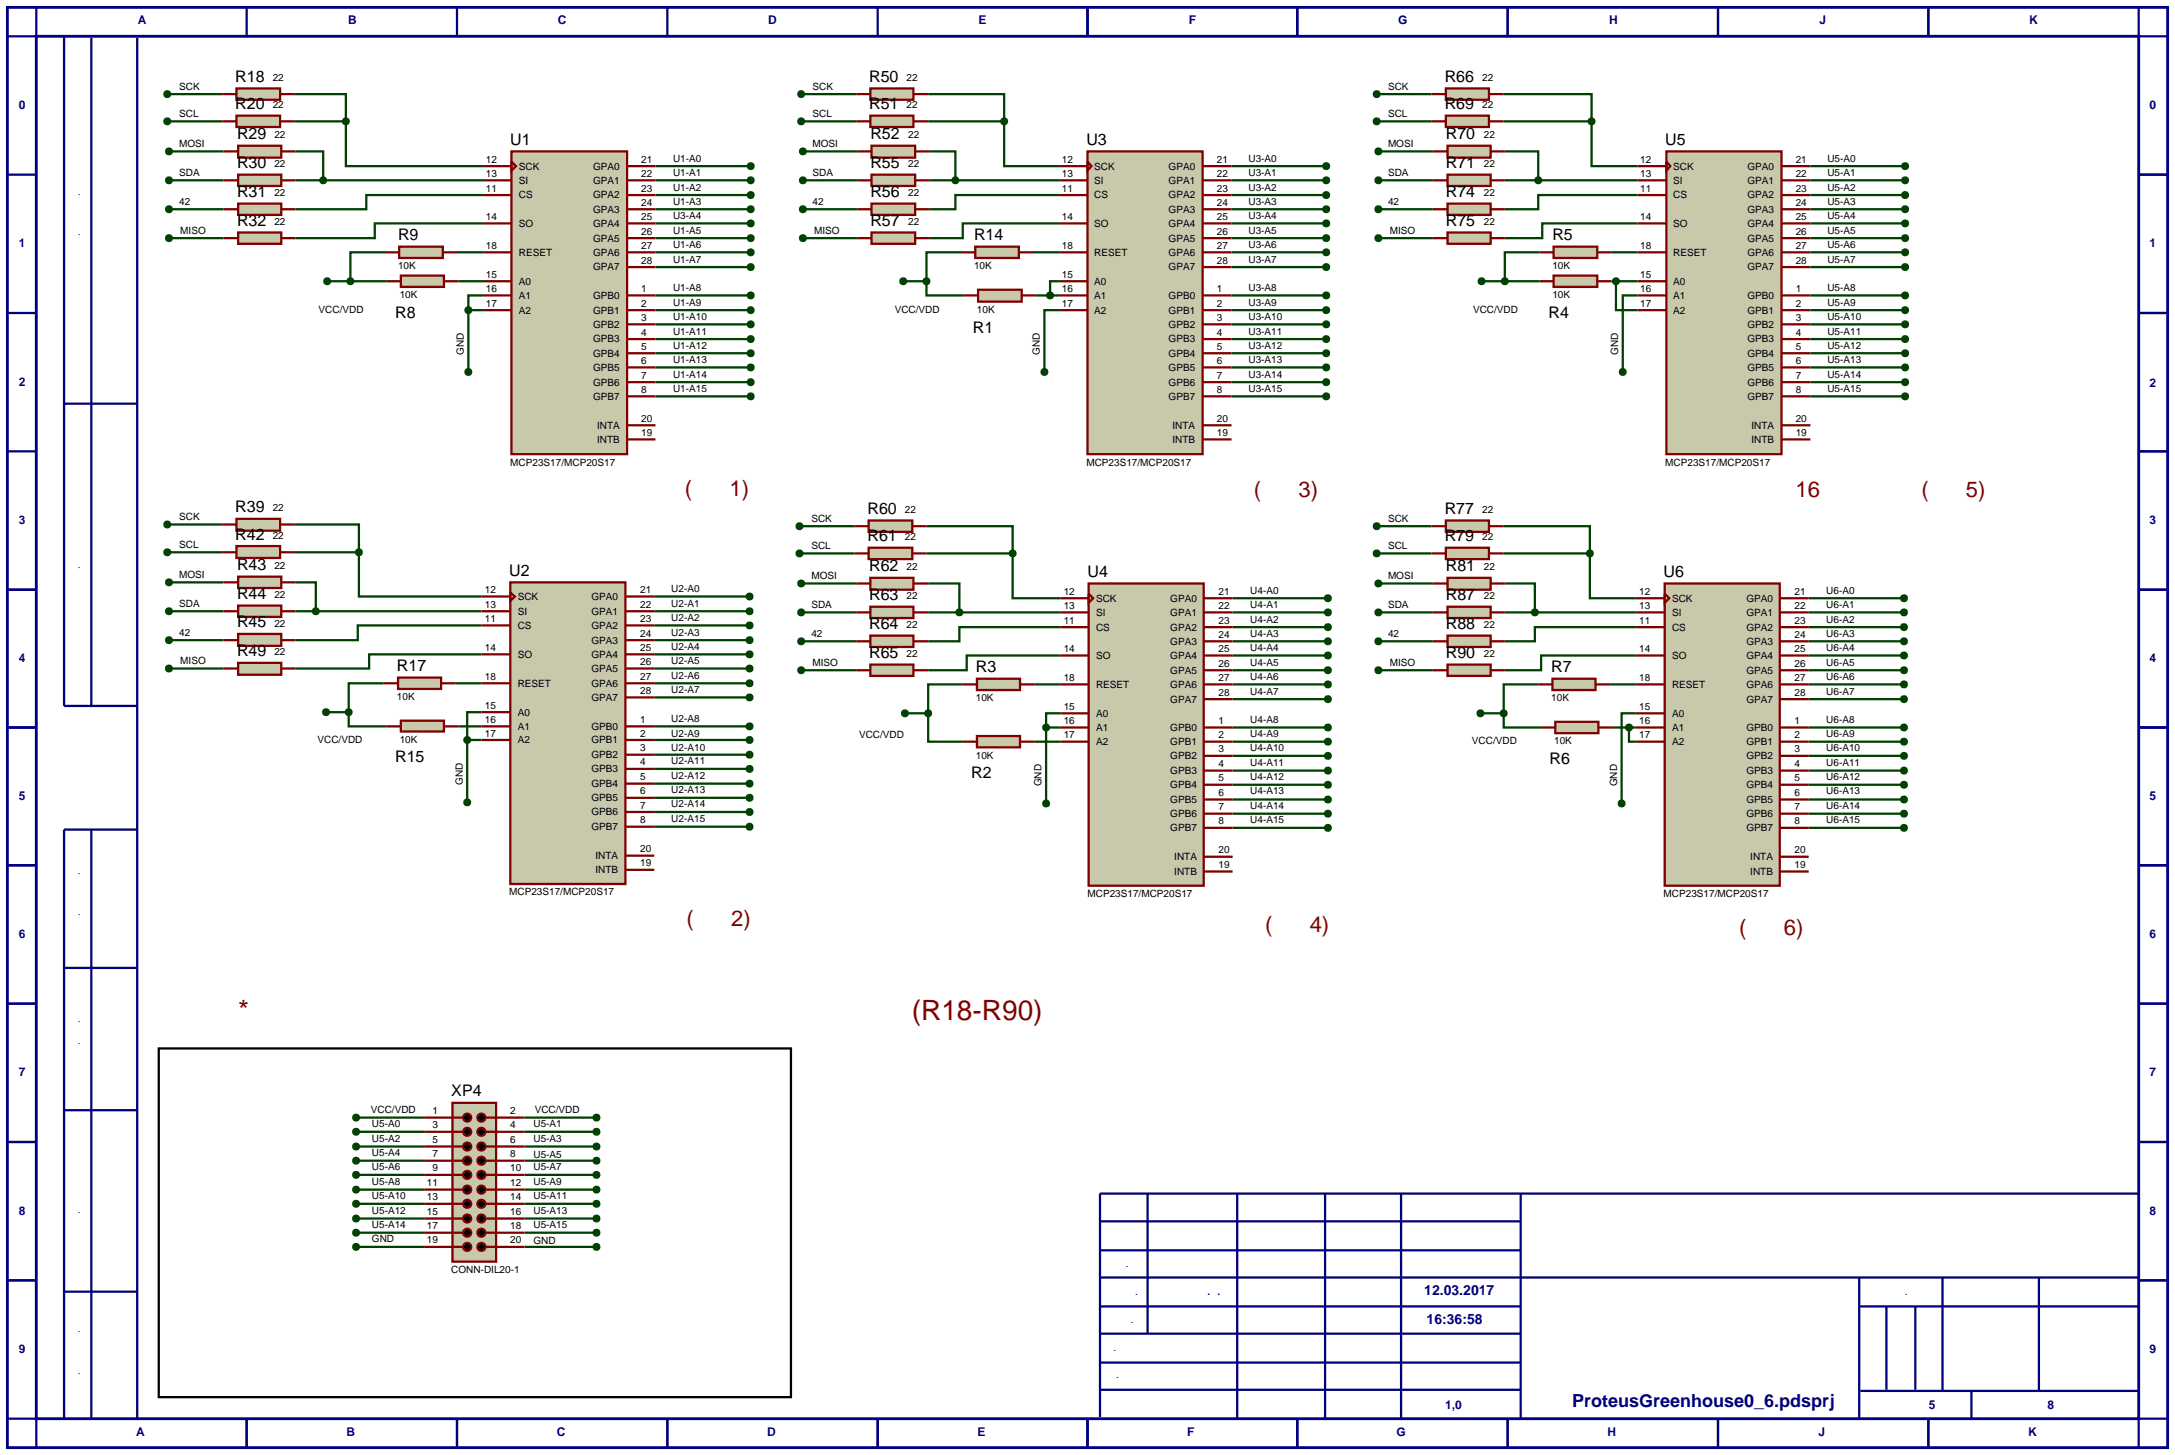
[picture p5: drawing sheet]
<svg xmlns="http://www.w3.org/2000/svg" width="384mm" height="257mm" viewBox="0 0 384 257" stroke-linecap="round" stroke-linejoin="round" font-family="sans-serif">
<defs><g id="words">
<text font-size="4.9" fill="#800000" x="42" y="180">* Устанавливать резисторы управляющих сигналов(R18-R90) в зависимости от типа микросхем</text>
<g font-size="3.9" fill="#800000">
<text x="80.6" y="87.4">Модуль отрытия окон (адр1)</text>
<text x="184.5" y="87.7">Датчик окно отрыто (адр3)</text>
<text x="277.1" y="87.7">Управление поливом 16 каналов (адр5)</text>
<text x="80.9" y="163.3">Модуль зарытия окон (адр2)</text>
<text x="183.7" y="164.3">Датчик окно закрыто (адр4)</text>
<text x="291.6" y="164.8">Разное (адр6)</text>
</g>
<text font-size="3.2" fill="#000080" x="277.3" y="248.1">ProteusGreenhouse0_6.pdsprj</text>
<g font-size="2.8">
<text x="41.5" y="14.5">R18</text>
<text x="153.3" y="14.5">R50</text>
<text x="254.8" y="14.5">R66</text>
<text x="41.5" y="19.3">R20</text>
<text x="153.3" y="19.3">R51</text>
<text x="254.8" y="19.3">R69</text>
<text x="41.8" y="24.6">R29</text>
<text x="41.8" y="29.7">R30</text>
<text x="90" y="25.6">U1</text>
<text x="153.5" y="24.6">R52</text>
<text x="153.5" y="29.7">R55</text>
<text x="191.6" y="25.6">U3</text>
<text x="255" y="24.6">R70</text>
<text x="255" y="29.7">R71</text>
<text x="293.7" y="25.6">U5</text>
<text x="41.8" y="34.8">R31</text>
<text x="153.5" y="34.8">R56</text>
<text x="255" y="34.8">R74</text>
<text x="41.8" y="39.9">R32</text>
<text x="153.5" y="39.9">R57</text>
<text x="255" y="39.9">R75</text>
<text x="70.2" y="42.4">R9</text>
<text x="171.8" y="42.4">R14</text>
<text x="273.8" y="42.4">R5</text>
<text x="69.7" y="56.1">R8</text>
<text x="171.6" y="58.7">R1</text>
<text x="273.1" y="56.1">R4</text>
<text x="41.5" y="90.4">R39</text>
<text x="41.5" y="95.2">R42</text>
<text x="153" y="90.7">R60</text>
<text x="153" y="95.5">R61</text>
<text x="254.8" y="90.7">R77</text>
<text x="254.8" y="95.5">R79</text>
<text x="41.8" y="100.6">R43</text>
<text x="89.8" y="101.6">U2</text>
<text x="153.3" y="100.8">R62</text>
<text x="191.8" y="101.8">U4</text>
<text x="255" y="100.8">R81</text>
<text x="293.4" y="101.8">U6</text>
<text x="41.8" y="105.7">R44</text>
<text x="153.3" y="105.9">R63</text>
<text x="255" y="105.9">R87</text>
<text x="41.8" y="110.7">R45</text>
<text x="153.3" y="111">R64</text>
<text x="255" y="111">R88</text>
<text x="41.8" y="115.8">R49</text>
<text x="70" y="118.4">R17</text>
<text x="153.3" y="116.1">R65</text>
<text x="172.1" y="118.6">R3</text>
<text x="255" y="116.1">R90</text>
<text x="273.6" y="118.6">R7</text>
<text x="69.7" y="134.5">R15</text>
<text x="171.3" y="137.3">R2</text>
<text x="273.3" y="134.8">R6</text>
<text x="79.6" y="193.4">XP4</text>
</g>
<g font-size="2.5" fill="#000080">
<text x="251.2" y="228.3">12.03.2017</text>
<text x="251.6" y="233.5">16:36:58</text>
</g>
<g font-size="2.1" fill="#000080">
<text x="24.3" y="4.2">A</text>
<text x="61.4" y="4.2">B</text>
<text x="98.4" y="4.2">C</text>
<text x="135.5" y="4.2">D</text>
<text x="172.6" y="4.2">E</text>
<text x="209.7" y="4.2">F</text>
<text x="246.6" y="4.2">G</text>
<text x="283.8" y="4.2">H</text>
<text x="320.9" y="4.2">J</text>
<text x="357.9" y="4.2">K</text>
<text x="3.3" y="19.2">0</text>
<text x="379.1" y="19.2">0</text>
<text x="3.3" y="43.6">1</text>
<text x="379.1" y="43.6">1</text>
<text x="3.3" y="68">2</text>
<text x="379.1" y="68.2">2</text>
<text x="3.3" y="92.4">3</text>
<text x="379.1" y="92.4">3</text>
<text x="3.3" y="116.8">4</text>
<text x="379.1" y="116.8">4</text>
<text x="3.3" y="141">5</text>
<text x="379.1" y="141">5</text>
<text x="3.3" y="165.4">6</text>
<text x="379.1" y="165.4">6</text>
<text x="3.3" y="189.8">7</text>
<text x="379.1" y="189.8">7</text>
<text x="3.3" y="214.2">8</text>
<text x="379.1" y="214.2">8</text>
<text x="3.3" y="238.6">9</text>
<text x="379.1" y="238.6">9</text>
<text x="254.9" y="248.4">1,0</text>
<text x="340.2" y="248.4">5</text>
<text x="361.1" y="248.4">8</text>
<text x="24" y="253.3">A</text>
<text x="61.1" y="253.3">B</text>
<text x="98.2" y="253.3">C</text>
<text x="135.3" y="253.3">D</text>
<text x="172.4" y="253.3">E</text>
<text x="209.4" y="253.3">F</text>
<text x="246.3" y="253.3">G</text>
<text x="283.5" y="253.3">H</text>
<text x="320.7" y="253.3">J</text>
<text x="357.7" y="253.3">K</text>
</g>
<g font-size="1.8">
<text x="31.6" y="15.8">SCK</text>
<text x="48.1" y="14.3">22</text>
<text x="143.3" y="15.8">SCK</text>
<text x="159.9" y="14.3">22</text>
<text x="244.8" y="15.8">SCK</text>
<text x="261.4" y="14.3">22</text>
<text x="31.6" y="20.6">SCL</text>
<text x="48.1" y="19.1">22</text>
<text x="143.3" y="20.6">SCL</text>
<text x="159.9" y="19.1">22</text>
<text x="244.8" y="20.6">SCL</text>
<text x="261.4" y="19.1">22</text>
<text x="31.6" y="25.9">MOSI</text>
<text x="48.4" y="24.4">22</text>
<text x="48.4" y="29.5">22</text>
<text x="85.7" y="28.7">12</text>
<text x="91.5" y="29.9">SCK</text>
<text x="104.6" y="29.9">GPA0</text>
<text x="113.1" y="28.7">21</text>
<text x="118.7" y="28.5">U1-A0</text>
<text x="143.3" y="25.9">MOSI</text>
<text x="160.2" y="24.4">22</text>
<text x="160.2" y="29.5">22</text>
<text x="187.3" y="28.7">12</text>
<text x="193" y="29.9">SCK</text>
<text x="206.1" y="29.9">GPA0</text>
<text x="214.6" y="28.7">21</text>
<text x="220.2" y="28.5">U3-A0</text>
<text x="244.8" y="25.9">MOSI</text>
<text x="261.7" y="24.4">22</text>
<text x="261.7" y="29.5">22</text>
<text x="289.3" y="28.7">12</text>
<text x="295.1" y="29.9">SCK</text>
<text x="308.2" y="29.9">GPA0</text>
<text x="316.7" y="28.7">21</text>
<text x="322.3" y="28.5">U5-A0</text>
<text x="31.6" y="31">SDA</text>
<text x="48.4" y="34.6">22</text>
<text x="85.7" y="31.2">13</text>
<text x="85.7" y="33.8">11</text>
<text x="91.5" y="32.4">SI</text>
<text x="91.5" y="35">CS</text>
<text x="104.6" y="32.4">GPA1</text>
<text x="104.6" y="35">GPA2</text>
<text x="113.1" y="31.2">22</text>
<text x="113.1" y="33.8">23</text>
<text x="118.7" y="31">U1-A1</text>
<text x="118.7" y="33.6">U1-A2</text>
<text x="143.3" y="31">SDA</text>
<text x="160.2" y="34.6">22</text>
<text x="187.3" y="31.2">13</text>
<text x="187.3" y="33.8">11</text>
<text x="193" y="32.4">SI</text>
<text x="193" y="35">CS</text>
<text x="206.1" y="32.4">GPA1</text>
<text x="206.1" y="35">GPA2</text>
<text x="214.6" y="31.2">22</text>
<text x="214.6" y="33.8">23</text>
<text x="220.2" y="31">U3-A1</text>
<text x="220.2" y="33.6">U3-A2</text>
<text x="244.8" y="31">SDA</text>
<text x="261.7" y="34.6">22</text>
<text x="289.3" y="31.2">13</text>
<text x="289.3" y="33.8">11</text>
<text x="295.1" y="32.4">SI</text>
<text x="295.1" y="35">CS</text>
<text x="308.2" y="32.4">GPA1</text>
<text x="308.2" y="35">GPA2</text>
<text x="316.7" y="31.2">22</text>
<text x="316.7" y="33.8">23</text>
<text x="322.3" y="31">U5-A1</text>
<text x="322.3" y="33.6">U5-A2</text>
<text x="31.6" y="36.1">42</text>
<text x="31.8" y="41.2">MISO</text>
<text x="48.4" y="39.7">22</text>
<text x="85.7" y="38.8">14</text>
<text x="91.5" y="40">SO</text>
<text x="104.6" y="37.5">GPA3</text>
<text x="104.6" y="40">GPA4</text>
<text x="113.1" y="36.3">24</text>
<text x="113.1" y="38.8">25</text>
<text x="113.1" y="41.4">26</text>
<text x="118.7" y="36.1">U1-A3</text>
<text x="118.7" y="38.6">U3-A4</text>
<text x="118.7" y="41.2">U1-A5</text>
<text x="143.3" y="36.1">42</text>
<text x="143.6" y="41.2">MISO</text>
<text x="160.2" y="39.7">22</text>
<text x="187.3" y="38.8">14</text>
<text x="193" y="40">SO</text>
<text x="206.1" y="37.5">GPA3</text>
<text x="206.1" y="40">GPA4</text>
<text x="214.6" y="36.3">24</text>
<text x="214.6" y="38.8">25</text>
<text x="214.6" y="41.4">26</text>
<text x="220.2" y="36.1">U3-A3</text>
<text x="220.2" y="38.6">U3-A4</text>
<text x="220.2" y="41.2">U3-A5</text>
<text x="244.8" y="36.1">42</text>
<text x="245.1" y="41.2">MISO</text>
<text x="261.7" y="39.7">22</text>
<text x="289.3" y="38.8">14</text>
<text x="295.1" y="40">SO</text>
<text x="308.2" y="37.5">GPA3</text>
<text x="308.2" y="40">GPA4</text>
<text x="316.7" y="36.3">24</text>
<text x="316.7" y="38.8">25</text>
<text x="316.7" y="41.4">26</text>
<text x="322.3" y="36.1">U5-A3</text>
<text x="322.3" y="38.6">U5-A4</text>
<text x="322.3" y="41.2">U5-A5</text>
<text x="70.2" y="47.5">10K</text>
<text x="85.7" y="43.9">18</text>
<text x="91.5" y="45.1">RESET</text>
<text x="104.6" y="42.6">GPA5</text>
<text x="104.6" y="45.1">GPA6</text>
<text x="104.6" y="47.7">GPA7</text>
<text x="113.1" y="43.9">27</text>
<text x="113.1" y="46.5">28</text>
<text x="118.7" y="43.7">U1-A6</text>
<text x="118.7" y="46.3">U1-A7</text>
<text x="171.8" y="47.5">10K</text>
<text x="187.3" y="43.9">18</text>
<text x="193" y="45.1">RESET</text>
<text x="206.1" y="42.6">GPA5</text>
<text x="206.1" y="45.1">GPA6</text>
<text x="206.1" y="47.7">GPA7</text>
<text x="214.6" y="43.9">27</text>
<text x="214.6" y="46.5">28</text>
<text x="220.2" y="43.7">U3-A6</text>
<text x="220.2" y="46.3">U3-A7</text>
<text x="273.8" y="47.5">10K</text>
<text x="289.3" y="43.9">18</text>
<text x="295.1" y="45.1">RESET</text>
<text x="308.2" y="42.6">GPA5</text>
<text x="308.2" y="45.1">GPA6</text>
<text x="308.2" y="47.7">GPA7</text>
<text x="316.7" y="43.9">27</text>
<text x="316.7" y="46.5">28</text>
<text x="322.3" y="43.7">U5-A6</text>
<text x="322.3" y="46.3">U5-A7</text>
<text x="70.5" y="52.6">10K</text>
<text x="85.7" y="49">15</text>
<text x="85.7" y="51.5">16</text>
<text x="91.5" y="50.2">A0</text>
<text x="91.5" y="52.7">A1</text>
<text x="104.6" y="52.7">GPB0</text>
<text x="113.1" y="51.5">1</text>
<text x="118.7" y="51.3">U1-A8</text>
<text x="118.7" y="53.9">U1-A9</text>
<text x="187.3" y="49">15</text>
<text x="187.3" y="51.5">16</text>
<text x="193" y="50.2">A0</text>
<text x="193" y="52.7">A1</text>
<text x="206.1" y="52.7">GPB0</text>
<text x="214.6" y="51.5">1</text>
<text x="220.2" y="51.3">U3-A8</text>
<text x="220.2" y="53.9">U3-A9</text>
<text x="273.8" y="52.6">10K</text>
<text x="289.3" y="49">15</text>
<text x="289.3" y="51.5">16</text>
<text x="295.1" y="50.2">A0</text>
<text x="295.1" y="52.7">A1</text>
<text x="308.2" y="52.7">GPB0</text>
<text x="316.7" y="51.5">1</text>
<text x="322.3" y="51.3">U5-A8</text>
<text x="322.3" y="53.9">U5-A9</text>
<text x="56.2" y="55.2">VCC/VDD</text>
<text x="85.7" y="54.1">17</text>
<text x="91.5" y="55.3">A2</text>
<text x="104.6" y="55.3">GPB1</text>
<text x="104.6" y="57.8">GPB2</text>
<text x="113.1" y="54.1">2</text>
<text x="113.1" y="56.6">3</text>
<text x="113.1" y="59.2">4</text>
<text x="118.7" y="56.4">U1-A10</text>
<text x="118.7" y="59">U1-A11</text>
<text x="157.8" y="55.2">VCC/VDD</text>
<text x="172.3" y="55.2">10K</text>
<text x="187.3" y="54.1">17</text>
<text x="193" y="55.3">A2</text>
<text x="206.1" y="55.3">GPB1</text>
<text x="206.1" y="57.8">GPB2</text>
<text x="214.6" y="54.1">2</text>
<text x="214.6" y="56.6">3</text>
<text x="214.6" y="59.2">4</text>
<text x="220.2" y="56.4">U3-A10</text>
<text x="220.2" y="59">U3-A11</text>
<text x="259.8" y="55.2">VCC/VDD</text>
<text x="289.3" y="54.1">17</text>
<text x="295.1" y="55.3">A2</text>
<text x="308.2" y="55.3">GPB1</text>
<text x="308.2" y="57.8">GPB2</text>
<text x="316.7" y="54.1">2</text>
<text x="316.7" y="56.6">3</text>
<text x="316.7" y="59.2">4</text>
<text x="322.3" y="56.4">U5-A10</text>
<text x="322.3" y="59">U5-A11</text>
<text x="81.8" y="62.6" transform="rotate(-90 81.8 62.6)">GND</text>
<text x="104.6" y="60.4">GPB3</text>
<text x="104.6" y="62.9">GPB4</text>
<text x="104.6" y="65.4">GPB5</text>
<text x="113.1" y="61.7">5</text>
<text x="113.1" y="64.2">6</text>
<text x="118.7" y="61.5">U1-A12</text>
<text x="118.7" y="64">U1-A13</text>
<text x="183.4" y="62.6" transform="rotate(-90 183.4 62.6)">GND</text>
<text x="206.1" y="60.4">GPB3</text>
<text x="206.1" y="62.9">GPB4</text>
<text x="206.1" y="65.4">GPB5</text>
<text x="214.6" y="61.7">5</text>
<text x="214.6" y="64.2">6</text>
<text x="220.2" y="61.5">U3-A12</text>
<text x="220.2" y="64">U3-A13</text>
<text x="285.4" y="62.6" transform="rotate(-90 285.4 62.6)">GND</text>
<text x="308.2" y="60.4">GPB3</text>
<text x="308.2" y="62.9">GPB4</text>
<text x="308.2" y="65.4">GPB5</text>
<text x="316.7" y="61.7">5</text>
<text x="316.7" y="64.2">6</text>
<text x="322.3" y="61.5">U5-A12</text>
<text x="322.3" y="64">U5-A13</text>
<text x="104.6" y="68">GPB6</text>
<text x="104.6" y="70.5">GPB7</text>
<text x="113.1" y="66.8">7</text>
<text x="113.1" y="69.3">8</text>
<text x="118.7" y="66.6">U1-A14</text>
<text x="118.7" y="69.1">U1-A15</text>
<text x="206.1" y="68">GPB6</text>
<text x="206.1" y="70.5">GPB7</text>
<text x="214.6" y="66.8">7</text>
<text x="214.6" y="69.3">8</text>
<text x="220.2" y="66.6">U3-A14</text>
<text x="220.2" y="69.1">U3-A15</text>
<text x="308.2" y="68">GPB6</text>
<text x="308.2" y="70.5">GPB7</text>
<text x="316.7" y="66.8">7</text>
<text x="316.7" y="69.3">8</text>
<text x="322.3" y="66.6">U5-A14</text>
<text x="322.3" y="69.1">U5-A15</text>
<text x="105.3" y="75.6">INTA</text>
<text x="113.1" y="74.4">20</text>
<text x="113.1" y="76.9">19</text>
<text x="206.8" y="75.6">INTA</text>
<text x="214.6" y="74.4">20</text>
<text x="214.6" y="76.9">19</text>
<text x="308.9" y="75.6">INTA</text>
<text x="316.7" y="74.4">20</text>
<text x="316.7" y="76.9">19</text>
<text x="90" y="82.1">MCP23S17/MCP20S17</text>
<text x="105.3" y="78.1">INTB</text>
<text x="191.6" y="82.1">MCP23S17/MCP20S17</text>
<text x="206.8" y="78.1">INTB</text>
<text x="293.7" y="82.1">MCP23S17/MCP20S17</text>
<text x="308.9" y="78.1">INTB</text>
<text x="31.6" y="91.7">SCK</text>
<text x="48.1" y="90.2">22</text>
<text x="48.1" y="95">22</text>
<text x="143.1" y="92">SCK</text>
<text x="159.6" y="90.5">22</text>
<text x="159.6" y="95.3">22</text>
<text x="244.8" y="92">SCK</text>
<text x="261.4" y="90.5">22</text>
<text x="261.4" y="95.3">22</text>
<text x="31.6" y="96.6">SCL</text>
<text x="31.6" y="101.9">MOSI</text>
<text x="48.4" y="100.4">22</text>
<text x="143.1" y="96.8">SCL</text>
<text x="159.9" y="100.6">22</text>
<text x="244.8" y="96.8">SCL</text>
<text x="261.7" y="100.6">22</text>
<text x="31.6" y="107">SDA</text>
<text x="48.4" y="105.5">22</text>
<text x="85.5" y="107.2">13</text>
<text x="85.5" y="104.6">12</text>
<text x="91.3" y="105.8">SCK</text>
<text x="104.3" y="105.8">GPA0</text>
<text x="112.9" y="104.6">21</text>
<text x="112.9" y="107.2">22</text>
<text x="118.4" y="104.4">U2-A0</text>
<text x="118.4" y="107">U2-A1</text>
<text x="143.1" y="102.1">MOSI</text>
<text x="143.1" y="107.2">SDA</text>
<text x="159.9" y="105.7">22</text>
<text x="187.6" y="107.4">13</text>
<text x="187.6" y="104.9">12</text>
<text x="193.3" y="106.1">SCK</text>
<text x="206.4" y="106.1">GPA0</text>
<text x="214.9" y="104.9">21</text>
<text x="214.9" y="107.4">22</text>
<text x="220.5" y="104.7">U4-A0</text>
<text x="220.5" y="107.2">U4-A1</text>
<text x="244.8" y="102.1">MOSI</text>
<text x="244.8" y="107.2">SDA</text>
<text x="261.7" y="105.7">22</text>
<text x="289.1" y="107.4">13</text>
<text x="289.1" y="104.9">12</text>
<text x="294.9" y="106.1">SCK</text>
<text x="308" y="106.1">GPA0</text>
<text x="316.5" y="104.9">21</text>
<text x="316.5" y="107.4">22</text>
<text x="322.1" y="104.7">U6-A0</text>
<text x="322.1" y="107.2">U6-A1</text>
<text x="31.6" y="112.1">42</text>
<text x="48.4" y="110.5">22</text>
<text x="85.5" y="109.7">11</text>
<text x="91.3" y="108.4">SI</text>
<text x="91.3" y="110.9">CS</text>
<text x="104.3" y="108.4">GPA1</text>
<text x="104.3" y="110.9">GPA2</text>
<text x="104.3" y="113.5">GPA3</text>
<text x="112.9" y="109.7">23</text>
<text x="112.9" y="112.3">24</text>
<text x="118.4" y="109.5">U2-A2</text>
<text x="118.4" y="112.1">U2-A3</text>
<text x="143.1" y="112.3">42</text>
<text x="159.9" y="110.8">22</text>
<text x="187.6" y="110">11</text>
<text x="193.3" y="108.6">SI</text>
<text x="193.3" y="111.2">CS</text>
<text x="206.4" y="108.6">GPA1</text>
<text x="206.4" y="111.2">GPA2</text>
<text x="206.4" y="113.7">GPA3</text>
<text x="214.9" y="110">23</text>
<text x="214.9" y="112.5">24</text>
<text x="220.5" y="109.8">U4-A2</text>
<text x="220.5" y="112.3">U4-A3</text>
<text x="244.8" y="112.3">42</text>
<text x="261.7" y="110.8">22</text>
<text x="289.1" y="110">11</text>
<text x="294.9" y="108.6">SI</text>
<text x="294.9" y="111.2">CS</text>
<text x="308" y="108.6">GPA1</text>
<text x="308" y="111.2">GPA2</text>
<text x="308" y="113.7">GPA3</text>
<text x="316.5" y="110">23</text>
<text x="316.5" y="112.5">24</text>
<text x="322.1" y="109.8">U6-A2</text>
<text x="322.1" y="112.3">U6-A3</text>
<text x="31.8" y="117.1">MISO</text>
<text x="48.4" y="115.6">22</text>
<text x="85.5" y="114.8">14</text>
<text x="85.5" y="119.9">18</text>
<text x="91.3" y="116">SO</text>
<text x="104.3" y="116">GPA4</text>
<text x="104.3" y="118.5">GPA5</text>
<text x="112.9" y="114.8">25</text>
<text x="112.9" y="117.3">26</text>
<text x="112.9" y="119.9">27</text>
<text x="118.4" y="114.6">U2-A4</text>
<text x="118.4" y="117.1">U2-A5</text>
<text x="118.4" y="119.7">U2-A6</text>
<text x="143.3" y="117.4">MISO</text>
<text x="159.9" y="115.9">22</text>
<text x="187.6" y="115">14</text>
<text x="193.3" y="116.2">SO</text>
<text x="206.4" y="116.2">GPA4</text>
<text x="206.4" y="118.8">GPA5</text>
<text x="214.9" y="115">25</text>
<text x="214.9" y="117.6">26</text>
<text x="220.5" y="114.8">U4-A4</text>
<text x="220.5" y="117.4">U4-A5</text>
<text x="220.5" y="119.9">U4-A6</text>
<text x="245.1" y="117.4">MISO</text>
<text x="261.7" y="115.9">22</text>
<text x="289.1" y="115">14</text>
<text x="294.9" y="116.2">SO</text>
<text x="308" y="116.2">GPA4</text>
<text x="308" y="118.8">GPA5</text>
<text x="316.5" y="115">25</text>
<text x="316.5" y="117.6">26</text>
<text x="322.1" y="114.8">U6-A4</text>
<text x="322.1" y="117.4">U6-A5</text>
<text x="322.1" y="119.9">U6-A6</text>
<text x="70" y="123.5">10K</text>
<text x="85.5" y="125">15</text>
<text x="91.3" y="121.1">RESET</text>
<text x="104.3" y="121.1">GPA6</text>
<text x="104.3" y="123.6">GPA7</text>
<text x="112.9" y="122.4">28</text>
<text x="118.4" y="122.2">U2-A7</text>
<text x="172.1" y="123.7">10K</text>
<text x="187.6" y="125.2">15</text>
<text x="187.6" y="120.1">18</text>
<text x="193.3" y="121.3">RESET</text>
<text x="206.4" y="121.3">GPA6</text>
<text x="206.4" y="123.9">GPA7</text>
<text x="214.9" y="120.1">27</text>
<text x="214.9" y="122.7">28</text>
<text x="220.5" y="122.5">U4-A7</text>
<text x="273.6" y="123.7">10K</text>
<text x="289.1" y="125.2">15</text>
<text x="289.1" y="120.1">18</text>
<text x="294.9" y="121.3">RESET</text>
<text x="308" y="121.3">GPA6</text>
<text x="308" y="123.9">GPA7</text>
<text x="316.5" y="120.1">27</text>
<text x="316.5" y="122.7">28</text>
<text x="322.1" y="122.5">U6-A7</text>
<text x="56" y="131">VCC/VDD</text>
<text x="70.5" y="131">10K</text>
<text x="85.5" y="127.5">16</text>
<text x="85.5" y="129.9">17</text>
<text x="91.3" y="126.2">A0</text>
<text x="91.3" y="128.7">A1</text>
<text x="91.3" y="131.1">A2</text>
<text x="104.3" y="128.7">GPB0</text>
<text x="104.3" y="131.1">GPB1</text>
<text x="112.9" y="127.5">1</text>
<text x="112.9" y="129.9">2</text>
<text x="118.4" y="127.3">U2-A8</text>
<text x="118.4" y="130">U2-A9</text>
<text x="151.5" y="130.2">VCC/VDD</text>
<text x="187.6" y="127.7">16</text>
<text x="187.6" y="130.2">17</text>
<text x="193.3" y="126.4">A0</text>
<text x="193.3" y="128.9">A1</text>
<text x="193.3" y="131.4">A2</text>
<text x="206.4" y="128.9">GPB0</text>
<text x="206.4" y="131.4">GPB1</text>
<text x="214.9" y="127.7">1</text>
<text x="214.9" y="130.2">2</text>
<text x="220.5" y="127.5">U4-A8</text>
<text x="220.5" y="130">U4-A9</text>
<text x="259.6" y="131.3">VCC/VDD</text>
<text x="274.1" y="131.3">10K</text>
<text x="289.1" y="127.7">16</text>
<text x="289.1" y="130.2">17</text>
<text x="294.9" y="126.4">A0</text>
<text x="294.9" y="128.9">A1</text>
<text x="294.9" y="131.4">A2</text>
<text x="308" y="128.9">GPB0</text>
<text x="308" y="131.4">GPB1</text>
<text x="316.5" y="127.7">1</text>
<text x="316.5" y="130.2">2</text>
<text x="322.1" y="127.5">U6-A8</text>
<text x="322.1" y="130">U6-A9</text>
<text x="104.3" y="133.7">GPB2</text>
<text x="104.3" y="136.2">GPB3</text>
<text x="112.9" y="132.5">3</text>
<text x="112.9" y="135">4</text>
<text x="112.9" y="137.6">5</text>
<text x="118.4" y="132.5">U2-A10</text>
<text x="118.4" y="134.8">U2-A11</text>
<text x="118.4" y="137.4">U2-A12</text>
<text x="172.1" y="133.8">10K</text>
<text x="206.4" y="133.9">GPB2</text>
<text x="206.4" y="136.5">GPB3</text>
<text x="214.9" y="132.7">3</text>
<text x="214.9" y="135.3">4</text>
<text x="214.9" y="137.8">5</text>
<text x="220.5" y="132.5">U4-A10</text>
<text x="220.5" y="135.1">U4-A11</text>
<text x="220.5" y="137.6">U4-A12</text>
<text x="308" y="133.9">GPB2</text>
<text x="308" y="136.5">GPB3</text>
<text x="316.5" y="132.7">3</text>
<text x="316.5" y="135.3">4</text>
<text x="316.5" y="137.8">5</text>
<text x="322.1" y="132.5">U6-A10</text>
<text x="322.1" y="135.1">U6-A11</text>
<text x="322.1" y="137.6">U6-A12</text>
<text x="81.6" y="138.4" transform="rotate(-90 81.6 138.4)">GND</text>
<text x="104.3" y="138.8">GPB4</text>
<text x="104.3" y="141.3">GPB5</text>
<text x="104.3" y="143.8">GPB6</text>
<text x="112.9" y="140.1">6</text>
<text x="112.9" y="142.6">7</text>
<text x="118.4" y="139.9">U2-A13</text>
<text x="118.4" y="142.4">U2-A14</text>
<text x="183.7" y="138.7" transform="rotate(-90 183.7 138.7)">GND</text>
<text x="206.4" y="139">GPB4</text>
<text x="206.4" y="141.6">GPB5</text>
<text x="214.9" y="140.4">6</text>
<text x="214.9" y="142.9">7</text>
<text x="220.5" y="140.1">U4-A13</text>
<text x="220.5" y="142.7">U4-A14</text>
<text x="285.2" y="138.7" transform="rotate(-90 285.2 138.7)">GND</text>
<text x="308" y="139">GPB4</text>
<text x="308" y="141.6">GPB5</text>
<text x="316.5" y="140.4">6</text>
<text x="316.5" y="142.9">7</text>
<text x="322.1" y="140.1">U6-A13</text>
<text x="322.1" y="142.7">U6-A14</text>
<text x="104.3" y="146.4">GPB7</text>
<text x="112.9" y="145.2">8</text>
<text x="118.4" y="145">U2-A15</text>
<text x="206.4" y="144.1">GPB6</text>
<text x="206.4" y="146.6">GPB7</text>
<text x="214.9" y="145.4">8</text>
<text x="220.5" y="145.2">U4-A15</text>
<text x="308" y="144.1">GPB6</text>
<text x="308" y="146.6">GPB7</text>
<text x="316.5" y="145.4">8</text>
<text x="322.1" y="145.2">U6-A15</text>
<text x="105" y="151.5">INTA</text>
<text x="105" y="154">INTB</text>
<text x="112.9" y="150.3">20</text>
<text x="112.9" y="152.8">19</text>
<text x="207.1" y="151.7">INTA</text>
<text x="207.1" y="154.3">INTB</text>
<text x="214.9" y="150.5">20</text>
<text x="214.9" y="153.1">19</text>
<text x="308.7" y="151.7">INTA</text>
<text x="308.7" y="154.3">INTB</text>
<text x="316.5" y="150.5">20</text>
<text x="316.5" y="153.1">19</text>
<text x="89.8" y="157.9">MCP23S17/MCP20S17</text>
<text x="191.8" y="158.2">MCP23S17/MCP20S17</text>
<text x="293.4" y="158.2">MCP23S17/MCP20S17</text>
<text x="65.4" y="196.3">VCC/VDD</text>
<text x="76.3" y="196.5">1</text>
<text x="90" y="196.5">2</text>
<text x="94.3" y="196.3">VCC/VDD</text>
<text x="65.6" y="198.8">U5-A0</text>
<text x="65.6" y="201.4">U5-A2</text>
<text x="65.6" y="203.9">U5-A4</text>
<text x="76.3" y="199">3</text>
<text x="76.3" y="201.6">5</text>
<text x="90" y="199">4</text>
<text x="90" y="201.6">6</text>
<text x="94.1" y="198.8">U5-A1</text>
<text x="94.1" y="201.4">U5-A3</text>
<text x="65.6" y="206.4">U5-A6</text>
<text x="65.6" y="209">U5-A8</text>
<text x="75.3" y="209.2">11</text>
<text x="76.3" y="204.1">7</text>
<text x="76.3" y="206.6">9</text>
<text x="90" y="204.1">8</text>
<text x="90" y="206.6">10</text>
<text x="90" y="209.2">12</text>
<text x="94.1" y="204.2">U5-A5</text>
<text x="94.1" y="206.4">U5-A7</text>
<text x="94.1" y="209">U5-A9</text>
<text x="65.6" y="211.5">U5-A10</text>
<text x="65.6" y="214.1">U5-A12</text>
<text x="75.3" y="211.7">13</text>
<text x="75.3" y="214.3">15</text>
<text x="90" y="211.7">14</text>
<text x="90" y="214.3">16</text>
<text x="94.1" y="211.5">U5-A11</text>
<text x="94.1" y="214.1">U5-A13</text>
<text x="65.6" y="216.6">U5-A14</text>
<text x="65.6" y="219.1">GND</text>
<text x="75.3" y="216.8">17</text>
<text x="75.3" y="219.3">19</text>
<text x="90" y="216.8">18</text>
<text x="90" y="219.3">20</text>
<text x="94.1" y="216.6">U5-A15</text>
<text x="94.1" y="219.4">GND</text>
<text x="79.6" y="224.5">CONN-DIL20-1</text>
</g>
<g font-size="1.8" fill="#000080">
<text x="14.1" y="45.8" transform="rotate(-90 14.1 45.8)">Перв. примен.</text>
<text x="14.1" y="105.5" transform="rotate(-90 14.1 105.5)">Справ. №</text>
<text x="14.1" y="164.8" transform="rotate(-90 14.1 164.8)">Инв. № дубл.</text>
<text x="14.1" y="189.5" transform="rotate(-90 14.1 189.5)">Взаим. инв. №</text>
<text x="14.1" y="218.4" transform="rotate(-90 14.1 218.4)">Подп. и дата</text>
<text x="195.3" y="223.5">Изм.</text>
<text x="194.3" y="228.3">Разраб.</text>
<text x="195.3" y="233.4">Пров.</text>
<text x="202.7" y="228.4">Мосейчук А.В.</text>
<text x="333" y="228.3">Лит.</text>
<text x="195.3" y="238.3">Т.контр</text>
<text x="14.1" y="245.6" transform="rotate(-90 14.1 245.6)">Инв. № подп.</text>
<text x="195.6" y="243.1">Н.контр</text>
</g>
</g></defs>
<path d="M1.3 1.3h381v254h-381zM6.4 6.4h370.8v243.8h-370.8z" fill="none" stroke="#000080" stroke-width=".5"/>
<g fill="none" stroke="#000080" stroke-width=".4">
<path d="M6.4 1.3v5.1h-5.1M11.3 6.4v118.1h12.9M16.1 6.7v117.8M24.2 6.7v243.5M43.5 1.3v5.1M80.6 1.3v5.1M117.7 1.3v5.1M154.8 1.3v5.1M191.8 1.3v5.1M228.8 1.3v5.1M265.9 1.3v5.1M303 1.3v5.1"/>
<path d="M340.1 1.3v5.1M377.2 1.3v5.1h5.1M1.3 30.8h5.1M377.2 30.8h5.1M1.3 55.2h5.1M377.2 55.2h5.1M1.3 79.6h5.1M11.3 71.2h12.9M377.2 79.6h5.1M1.3 104h5.1M377.2 104h5.1M1.3 128.3h5.1"/>
<path d="M377.2 128.3h5.1M1.3 152.6h5.1M16.1 146.3v103.9M24.2 146.3h-12.9v103.9M377.2 152.6h5.1M1.3 177h5.1M11.3 170.7h12.9M377.2 177h5.1M11.3 195.8h12.9M1.3 201.4h5.1M194 215.4h74.2M202.4 210.5v24.7"/>
<path d="M218.2 210.5v39.7M233.7 210.5v39.7M247.1 210.5v39.7M268.2 210.5v39.7M377.2 210.5h-183.2v39.4M377.2 201.4h5.1M1.3 225.8h5.1M11.3 227.8h12.9M194 230.4h74.2M194 225.3h183.2M194 220.5h74.2M194 235.2h74.2"/>
<path d="M327.9 230.4h49.3M327.9 225.3v24.9M332.7 230.4v14.7M337.8 230.4v14.7M342.6 225.3v20M359.6 225.3v20M377.2 225.8h5.1M1.3 250.2h5.1v5.1M43.5 250.2v5.1M80.6 250.2v5.1M117.7 250.2v5.1M154.8 250.2v5.1"/>
<path d="M191.8 250.2v5.1M194 240.3h74.2M194 245.1h74.2M228.8 250.2v5.1M265.9 250.2v5.1M303 250.2v5.1M328.1 245.3h49.1M340.1 250.2v5.1M347.7 245.3v4.9M382.3 250.2h-5.1v5.1"/>
</g>
<g fill="none" stroke="#004000" stroke-width=".4">
<path d="M29.5 16.6h9.7M51.9 16.6h9.1v4.8M141.3 16.6h9.7M163.7 16.6h13.4v4.8M242.8 16.6h9.7M265.2 16.6h15.5v4.8M29.5 21.4h9.7M29.8 31.8h9.6M29.8 36.9h9.6M29.8 26.7h9.6M51.9 21.4h9.1M52.1 26.7h4.9v5.1"/>
<path d="M52.1 31.8h33.1M61 21.4v7.9h24.2M85.2 34.4h-20.6v2.5h-12.5M85.2 39.4h-19.1v2.6h-14M115.6 29.3h16.8M115.6 31.8h16.8M115.6 34.4h16.8M115.6 36.9h16.8M115.6 39.4h16.8M141.3 21.4h9.7M141.6 31.8h9.6M141.6 36.9h9.6"/>
<path d="M141.6 26.7h9.6M163.7 21.4h13.4M163.9 26.7h4.6v5.1M163.9 31.8h22.9M177.1 21.4v7.9h9.7M186.8 34.4h-18.3v2.5h-4.6M186.8 39.4h-17v2.6h-5.9M217.2 29.3h16.7M217.2 31.8h16.7M217.2 34.4h16.7M217.2 36.9h16.7M217.2 39.4h16.7"/>
<path d="M242.8 21.4h9.7M243.1 31.8h9.6M243.1 36.9h9.6M243.1 26.7h9.6M265.2 21.4h15.5M265.4 26.7h5.9v5.1M265.4 31.8h23.4M280.7 21.4v7.9h8.1M288.8 34.4h-17.5v2.5h-5.9M288.8 39.4h-16.8v2.6h-6.6M319.3 29.3h16.7M319.3 31.8h16.7"/>
<path d="M319.3 34.4h16.7M319.3 36.9h16.7M319.3 39.4h16.7M29.8 42h9.6M57.7 49.6h10.5M67.9 44.5h-6.1v5.1M80.6 44.5h4.6M80.9 49.6h4.3M82.6 54.7h2.6M82.6 54.7v10.9M85.2 52.1h-2.6v2.6M115.6 44.5h16.8"/>
<path d="M115.6 42h16.8M115.6 47.1h16.8M115.6 52.1h16.8M115.6 54.7h16.8M115.6 57.2h16.8M115.6 59.8h16.8M141.6 42h9.6M159.3 49.6h4.1M163.4 49.6v2.5h6.6M169.5 44.5h-6.1v5.1M182.2 44.5h4.6M182.7 52.1h4.1"/>
<path d="M186.8 54.7h-2.6v10.9M186.8 49.6h-1.6v2.5M217.2 44.5h16.7M217.2 42h16.7M217.2 47.1h16.7M217.2 52.1h16.7M217.2 54.7h16.7M217.2 57.2h16.7M217.2 59.8h16.7M243.1 42h9.6M261.3 49.6h10.2M271.5 44.5h-6.1v5.1"/>
<path d="M284.2 49.6h4.6M284.2 44.5h4.6M285 49.6v5.1h3.8M288.8 52.1h-2.6v13.5M319.3 44.5h16.7M319.3 42h16.7M319.3 47.1h16.7M319.3 52.1h16.7M319.3 54.7h16.7M319.3 57.2h16.7M319.3 59.8h16.7M115.6 62.3h16.8"/>
<path d="M115.6 64.8h16.8M115.6 67.4h16.8M115.6 69.9h16.8M217.2 62.3h16.7M217.2 64.8h16.7M217.2 67.4h16.7M217.2 69.9h16.7M319.3 62.3h16.7M319.3 64.8h16.7M319.3 67.4h16.7M319.3 69.9h16.7M29.5 92.5h9.7"/>
<path d="M29.5 97.4h9.7M51.9 92.5h11.4v4.9M51.9 97.4h11.4M63.3 97.4v7.8h21.6M141 92.8h9.7M141 97.6h9.7M163.4 92.8h15.2v4.8M163.4 97.6h15.2M178.6 97.6v7.9h8.4M242.8 92.8h9.7M242.8 97.6h9.7M265.2 92.8h15.2v4.8"/>
<path d="M265.2 97.6h15.2M280.4 97.6v7.9h8.1M29.8 107.8h9.6M29.8 112.9h9.6M29.8 117.9h9.6M29.8 102.7h9.6M52.1 102.7h3.6v5.1M52.1 107.8h32.8M84.9 110.3h-21.8v2.6h-11M84.9 115.4h-19.8v2.5h-13M115.4 105.2h16.8M115.4 107.8h16.8"/>
<path d="M115.4 110.3h16.8M115.4 112.9h16.8M115.4 115.4h16.8M115.4 117.9h16.8M141.3 108h9.7M141.3 113.1h9.7M141.3 118.2h9.7M141.3 102.9h9.7M163.7 102.9h5.5v5.1M163.7 108h23.3M187 110.6h-17.8v2.5h-5.5M187 115.6h-16.5v2.6h-6.8"/>
<path d="M217.4 105.5h16.8M217.4 108h16.8M217.4 110.6h16.8M217.4 113.1h16.8M217.4 115.6h16.8M217.4 118.2h16.8M243.1 108h9.6M243.1 113.1h9.6M243.1 118.2h9.6M243.1 102.9h9.6M265.4 102.9h5.3v5.1M265.4 108h23.1"/>
<path d="M288.5 110.6h-17.8v2.5h-5.3M288.5 115.6h-16.7v2.6h-6.4M319 105.5h16.8M319 108h16.8M319 110.6h16.8M319 113.1h16.8M319 115.6h16.8M319 118.2h16.8M57.5 125.6h4M61.5 125.6v2.5h6.7M67.6 120.5h-6.1v5.1M80.3 120.5h4.6"/>
<path d="M80.9 128.1h4M82.4 130.5h2.5M82.4 130.5v11M84.9 125.6h-2.5v4.9M115.4 128.1h16.8M115.4 120.5h16.8M115.4 123h16.8M115.4 130.5h16.8M115.4 133.1h16.8M115.4 135.6h16.8M115.4 138.2h16.8M159.6 125.8h4.1"/>
<path d="M163.7 125.8v5h6.1M169.8 120.7h-6.1v5.1M182.5 130.8h4.5M182.5 120.7h4.5M184.5 128.3h2.5M184.5 128.3v13.4M187 125.8h-2.5v2.5M217.4 130.8h16.8M217.4 120.7h16.8M217.4 123.3h16.8M217.4 128.3h16.8M217.4 133.3h16.8"/>
<path d="M217.4 135.9h16.8M217.4 138.4h16.8M261.1 125.8h4.1M265.2 125.8v2.5h6.6M271.3 120.7h-6.1v5.1M284 120.7h4.5M284.5 128.3h4M287.3 128.3v2.5h1.2M288.5 125.8h-2.5v15.9M319 130.8h16.8M319 120.7h16.8M319 123.3h16.8"/>
<path d="M319 128.3h16.8M319 133.3h16.8M319 135.9h16.8M319 138.4h16.8M115.4 140.7h16.8M115.4 143.2h16.8M115.4 145.8h16.8M217.4 141h16.8M217.4 143.5h16.8M217.4 146h16.8M319 141h16.8M319 143.5h16.8"/>
<path d="M319 146h16.8M62.8 197.1h12M62.8 199.6h12M92.5 197.1h12.7M92.5 199.6h12.7M62.8 202.2h12M62.8 204.7h12M62.8 207.2h12M62.8 209.8h12M62.8 212.3h12M62.8 214.9h12M62.8 217.4h12"/>
<path d="M62.8 219.9h12M92.5 202.2h12.7M92.5 204.7h12.7M92.5 207.2h12.7M92.5 209.8h12.7M92.5 212.3h12.7M92.5 214.9h12.7M92.5 217.4h12.7M92.5 219.9h12.7"/>
</g>
<path d="M70.7 48.6h7.6v2h-7.6z" fill="#c8c8aa" stroke="#800000" stroke-width=".4"/>
<path d="M68.2 49.6h2.5M78.3 49.6h2.6" fill="none" stroke="#800000" stroke-width=".4"/>
<path d="M57.4 49.2l.3-.1-.5 .5zM57.7 49.1l.4 .2 .1 .3zM58.2 49.6l-.1 .3-.4 .2zM57.2 49.6l.5 .5-.4-.2z" fill="#004000" stroke="#004000" stroke-width=".4"/>
<path d="M57.7 49.1l.5 .5-.5 .5-.5-.5z" fill="#004000"/>
<path d="M70.4 43.5h7.7v2h-7.7z" fill="#c8c8aa" stroke="#800000" stroke-width=".4"/>
<path d="M67.9 44.5h2.5M78.1 44.5h2.5" fill="none" stroke="#800000" stroke-width=".4"/>
<path d="M61.5 49.2l.3-.1-.5 .5zM61.8 49.1l.4 .2 .1 .3zM62.3 49.6l-.1 .3-.4 .2zM61.3 49.6l.5 .5-.4-.2z" fill="#004000" stroke="#004000" stroke-width=".4"/>
<path d="M61.8 49.1l.5 .5-.5 .5-.5-.5z" fill="#004000"/>
<path d="M90.2 26.7h20.4v53.4h-20.4z" fill="#c8c8aa" stroke="#800000" stroke-width=".4"/>
<g fill="none" stroke="#800000" stroke-width=".4">
<path d="M85.2 29.3h5M85.2 31.8h5M85.2 34.4h5M85.2 39.4h5M90.2 28.5l.8 .8-.8 .8zM110.6 29.3h5M110.6 31.8h5M110.6 34.4h5M110.6 36.9h5M110.6 39.4h5M85.2 44.5h5M85.2 52.1h5"/>
<path d="M85.2 54.7h5M85.2 49.6h5M110.6 42h5M110.6 44.5h5M110.6 47.1h5M110.6 52.1h5M110.6 54.7h5M110.6 57.2h5M110.6 59.8h5M110.6 62.3h5M110.6 64.8h5M110.6 67.4h5"/>
<path d="M110.6 69.9h5M110.6 75h5M110.6 77.5h5"/>
</g>
<path d="M132.1 28.9l.3-.1-.5 .5zM132.4 28.8l.3 .1 .2 .4zM132.9 29.3l-.2 .4-.3 .1zM131.9 29.3l.5 .5-.3-.1z" fill="#004000" stroke="#004000" stroke-width=".4"/>
<path d="M131.9 29.3l.5-.5 .5 .5-.5 .5z" fill="#004000"/>
<path d="M132.1 31.4l.3-.1-.5 .5zM132.4 31.3l.4 .2 .1 .3zM132.9 31.8l-.2 .4-.3 .1zM131.9 31.8l.5 .5-.3-.1z" fill="#004000" stroke="#004000" stroke-width=".4"/>
<path d="M132.4 31.3l.5 .5-.5 .5-.5-.5z" fill="#004000"/>
<path d="M132.1 34l.3-.1-.5 .5zM132.4 33.9l.4 .2 .1 .3zM132.4 34.9l.5-.5-.2 .4zM131.9 34.4l.5 .5-.3-.1z" fill="#004000" stroke="#004000" stroke-width=".4"/>
<path d="M132.4 33.9l.5 .5-.5 .5-.5-.5z" fill="#004000"/>
<path d="M132.1 36.5l.3-.1-.5 .5zM132.4 36.4l.3 .1 .2 .4zM132.9 36.9l-.1 .3-.4 .2zM131.9 36.9l.5 .5-.4-.2z" fill="#004000" stroke="#004000" stroke-width=".4"/>
<path d="M132.4 36.4l.5 .5-.5 .5-.5-.5z" fill="#004000"/>
<path d="M132.1 39l.3-.1-.5 .5zM132.4 38.9l.3 .1 .2 .4zM132.9 39.4l-.2 .4-.3 .1zM131.9 39.4l.5 .5-.3-.1z" fill="#004000" stroke="#004000" stroke-width=".4"/>
<path d="M131.9 39.4l.5-.5 .5 .5-.5 .5z" fill="#004000"/>
<path d="M132.1 41.6l.3-.1-.5 .5zM132.4 41.5l.3 .1 .2 .4zM132.4 42.5l.5-.5-.2 .4zM131.9 42l.5 .5-.3-.1z" fill="#004000" stroke="#004000" stroke-width=".4"/>
<path d="M132.4 41.5l.5 .5-.5 .5-.5-.5z" fill="#004000"/>
<path d="M132.1 44.1l.3-.1-.5 .5zM132.4 44l.4 .2 .1 .3zM132.9 44.5l-.2 .4-.3 .1zM131.9 44.5l.5 .5-.3-.1z" fill="#004000" stroke="#004000" stroke-width=".4"/>
<path d="M132.4 44l.5 .5-.5 .5-.5-.5z" fill="#004000"/>
<path d="M132.1 46.7l.3-.1-.5 .5zM132.4 46.6l.4 .2 .1 .3zM132.4 47.6l.5-.5-.2 .4zM131.9 47.1l.5 .5-.3-.1z" fill="#004000" stroke="#004000" stroke-width=".4"/>
<path d="M132.4 46.6l.5 .5-.5 .5-.5-.5z" fill="#004000"/>
<path d="M132.1 51.7l.3-.1-.5 .5zM132.4 51.6l.3 .1 .2 .4zM132.4 52.6l.5-.5-.2 .4zM131.9 52.1l.5 .5-.3-.1z" fill="#004000" stroke="#004000" stroke-width=".4"/>
<path d="M132.4 51.6l.5 .5-.5 .5-.5-.5z" fill="#004000"/>
<path d="M132.1 54.3l.3-.1-.5 .5zM132.4 54.2l.3 .1 .2 .4zM132.4 55.2l.5-.5-.2 .4zM131.9 54.7l.5 .5-.3-.1z" fill="#004000" stroke="#004000" stroke-width=".4"/>
<path d="M131.9 54.7l.5-.5 .5 .5-.5 .5z" fill="#004000"/>
<path d="M132.1 56.8l.3-.1-.5 .5zM132.4 56.7l.4 .2 .1 .3zM132.9 57.2l-.2 .4-.3 .1zM131.9 57.2l.5 .5-.3-.1z" fill="#004000" stroke="#004000" stroke-width=".4"/>
<path d="M132.4 56.7l.5 .5-.5 .5-.5-.5z" fill="#004000"/>
<path d="M132.1 59.4l.3-.1-.5 .5zM132.4 59.3l.4 .2 .1 .3zM132.9 59.8l-.2 .4-.3 .1zM131.9 59.8l.5 .5-.3-.1z" fill="#004000" stroke="#004000" stroke-width=".4"/>
<path d="M132.4 59.3l.5 .5-.5 .5-.5-.5z" fill="#004000"/>
<path d="M132.1 61.9l.3-.1-.5 .5zM132.4 61.8l.3 .1 .2 .4zM132.9 62.3l-.1 .3-.4 .2zM131.9 62.3l.5 .5-.4-.2z" fill="#004000" stroke="#004000" stroke-width=".4"/>
<path d="M132.4 61.8l.5 .5-.5 .5-.5-.5z" fill="#004000"/>
<path d="M132.1 64.4l.3-.1-.5 .5zM132.4 64.3l.3 .1 .2 .4zM132.4 65.3l.5-.5-.2 .4zM131.9 64.8l.5 .5-.3-.1z" fill="#004000" stroke="#004000" stroke-width=".4"/>
<path d="M131.9 64.8l.5-.5 .5 .5-.5 .5z" fill="#004000"/>
<path d="M132.1 67l.3-.1-.5 .5zM132.4 66.9l.3 .1 .2 .4zM132.9 67.4l-.2 .4-.3 .1zM131.9 67.4l.5 .5-.3-.1z" fill="#004000" stroke="#004000" stroke-width=".4"/>
<path d="M131.9 67.4l.5-.5 .5 .5-.5 .5z" fill="#004000"/>
<path d="M132.1 69.5l.3-.1-.5 .5zM132.4 69.4l.4 .2 .1 .3zM132.9 69.9l-.2 .4-.3 .1zM131.9 69.9l.5 .5-.3-.1z" fill="#004000" stroke="#004000" stroke-width=".4"/>
<path d="M132.4 69.4l.5 .5-.5 .5-.5-.5z" fill="#004000"/>
<path d="M82.3 65.2l.3-.1-.5 .5zM82.6 65.1l.4 .2 .1 .3zM82.6 66.1l.5-.5-.2 .4zM82.1 65.6l.5 .5-.3-.1z" fill="#004000" stroke="#004000" stroke-width=".4"/>
<path d="M82.6 65.1l.5 .5-.5 .5-.5-.5z" fill="#004000"/>
<path d="M70.7 127.1h7.6v1.9h-7.6z" fill="#c8c8aa" stroke="#800000" stroke-width=".4"/>
<path d="M68.2 128.1h2.5M78.3 128.1h2.6" fill="none" stroke="#800000" stroke-width=".4"/>
<path d="M57.2 125.2l.3-.1-.5 .5zM57.5 125.1l.3 .1 .2 .4zM58 125.6l-.2 .4-.3 .1zM57 125.6l.5 .5-.4-.2z" fill="#004000" stroke="#004000" stroke-width=".4"/>
<path d="M57.5 125.1l.5 .5-.5 .5-.5-.5z" fill="#004000"/>
<path d="M70.2 119.5h7.6v2h-7.6z" fill="#c8c8aa" stroke="#800000" stroke-width=".4"/>
<path d="M67.6 120.5h2.6M77.8 120.5h2.5" fill="none" stroke="#800000" stroke-width=".4"/>
<path d="M61.1 125.3l.4-.2-.5 .5zM61.5 125.1l.3 .1 .2 .4zM62 125.6l-.1 .3-.4 .2zM61 125.6l.5 .5-.3-.1z" fill="#004000" stroke="#004000" stroke-width=".4"/>
<path d="M61 125.6l.5-.5 .5 .5-.5 .5z" fill="#004000"/>
<path d="M90 102.7h20.3v53.2h-20.3z" fill="#c8c8aa" stroke="#800000" stroke-width=".4"/>
<g fill="none" stroke="#800000" stroke-width=".4">
<path d="M84.9 105.2h5.1M84.9 107.8h5.1M84.9 110.3h5.1M84.9 115.4h5.1M90 104.5l.8 .7-.8 .8zM110.3 105.2h5.1M110.3 107.8h5.1M110.3 110.3h5.1M110.3 112.9h5.1M110.3 115.4h5.1M110.3 117.9h5.1M84.9 120.5h5.1"/>
<path d="M84.9 128.1h5.1M84.9 130.5h5.1M84.9 125.6h5.1M110.3 120.5h5.1M110.3 123h5.1M110.3 128.1h5.1M110.3 130.5h5.1M110.3 133.1h5.1M110.3 135.6h5.1M110.3 138.2h5.1M110.3 140.7h5.1M110.3 143.2h5.1"/>
<path d="M110.3 145.8h5.1M110.3 150.9h5.1M110.3 153.4h5.1"/>
</g>
<path d="M131.9 104.8l.3-.1-.5 .5zM132.2 104.7l.3 .1 .2 .4zM132.2 105.7l.5-.5-.2 .4zM131.7 105.2l.5 .5-.4-.2z" fill="#004000" stroke="#004000" stroke-width=".4"/>
<path d="M132.2 104.7l.5 .5-.5 .5-.5-.5z" fill="#004000"/>
<path d="M131.9 107.4l.3-.1-.5 .5zM132.2 107.3l.3 .1 .2 .4zM132.7 107.8l-.2 .4-.3 .1zM131.7 107.8l.5 .5-.4-.2z" fill="#004000" stroke="#004000" stroke-width=".4"/>
<path d="M132.2 107.3l.5 .5-.5 .5-.5-.5z" fill="#004000"/>
<path d="M131.8 110l.4-.2-.5 .5zM132.2 109.8l.3 .1 .2 .4zM132.7 110.3l-.2 .4-.3 .1zM131.7 110.3l.5 .5-.4-.2z" fill="#004000" stroke="#004000" stroke-width=".4"/>
<path d="M131.7 110.3l.5-.5 .5 .5-.5 .5z" fill="#004000"/>
<path d="M131.9 112.5l.3-.1-.5 .5zM132.2 112.4l.3 .1 .2 .4zM132.7 112.9l-.2 .4-.3 .1zM131.7 112.9l.5 .5-.4-.2z" fill="#004000" stroke="#004000" stroke-width=".4"/>
<path d="M132.2 112.4l.5 .5-.5 .5-.5-.5z" fill="#004000"/>
<path d="M131.9 115l.3-.1-.5 .5zM132.2 114.9l.3 .1 .2 .4zM132.7 115.4l-.2 .4-.3 .1zM131.7 115.4l.5 .5-.4-.2z" fill="#004000" stroke="#004000" stroke-width=".4"/>
<path d="M131.7 115.4l.5-.5 .5 .5-.5 .5z" fill="#004000"/>
<path d="M131.9 117.5l.3-.1-.5 .5zM132.2 117.4l.3 .1 .2 .4zM132.7 117.9l-.2 .4-.3 .1zM131.7 117.9l.5 .5-.4-.2z" fill="#004000" stroke="#004000" stroke-width=".4"/>
<path d="M132.2 117.4l.5 .5-.5 .5-.5-.5z" fill="#004000"/>
<path d="M131.9 120.1l.3-.1-.5 .5zM132.2 120l.3 .1 .2 .4zM132.7 120.5l-.2 .4-.3 .1zM131.7 120.5l.5 .5-.4-.2z" fill="#004000" stroke="#004000" stroke-width=".4"/>
<path d="M132.2 120l.5 .5-.5 .5-.5-.5z" fill="#004000"/>
<path d="M131.9 122.6l.3-.1-.5 .5zM132.2 122.5l.3 .1 .2 .4zM132.7 123l-.2 .4-.3 .1zM131.7 123l.5 .5-.4-.2z" fill="#004000" stroke="#004000" stroke-width=".4"/>
<path d="M132.2 122.5l.5 .5-.5 .5-.5-.5z" fill="#004000"/>
<path d="M131.9 127.7l.3-.1-.5 .5zM132.2 127.6l.3 .1 .2 .4zM132.7 128.1l-.2 .4-.3 .1zM131.7 128.1l.5 .5-.4-.2z" fill="#004000" stroke="#004000" stroke-width=".4"/>
<path d="M132.2 127.6l.5 .5-.5 .5-.5-.5z" fill="#004000"/>
<path d="M131.8 130.2l.4-.2-.5 .5zM132.2 130l.3 .1 .2 .4zM132.7 130.5l-.2 .4-.3 .1zM131.7 130.5l.5 .5-.4-.2z" fill="#004000" stroke="#004000" stroke-width=".4"/>
<path d="M132.2 130l.5 .5-.5 .5-.5-.5z" fill="#004000"/>
<path d="M131.8 132.8l.4-.2-.5 .5zM132.2 132.6l.3 .1 .2 .4zM132.7 133.1l-.2 .4-.3 .1zM131.7 133.1l.5 .5-.4-.2z" fill="#004000" stroke="#004000" stroke-width=".4"/>
<path d="M131.7 133.1l.5-.5 .5 .5-.5 .5z" fill="#004000"/>
<path d="M131.8 135.3l.4-.2-.5 .5zM132.2 135.1l.3 .1 .2 .4zM132.2 136.1l.5-.5-.2 .4zM131.7 135.6l.5 .5-.4-.2z" fill="#004000" stroke="#004000" stroke-width=".4"/>
<path d="M131.7 135.6l.5-.5 .5 .5-.5 .5z" fill="#004000"/>
<path d="M131.8 137.9l.4-.2-.5 .5zM132.2 137.7l.3 .1 .2 .4zM132.7 138.2l-.2 .4-.3 .1zM131.7 138.2l.5 .5-.4-.2z" fill="#004000" stroke="#004000" stroke-width=".4"/>
<path d="M132.2 137.7l.5 .5-.5 .5-.5-.5z" fill="#004000"/>
<path d="M131.9 140.3l.3-.1-.5 .5zM132.2 140.2l.3 .1 .2 .4zM132.2 141.2l.5-.5-.2 .4zM131.7 140.7l.5 .5-.4-.2z" fill="#004000" stroke="#004000" stroke-width=".4"/>
<path d="M132.2 140.2l.5 .5-.5 .5-.5-.5z" fill="#004000"/>
<path d="M131.8 142.9l.4-.2-.5 .5zM132.2 142.7l.3 .1 .2 .4zM132.7 143.2l-.2 .4-.3 .1zM131.7 143.2l.5 .5-.4-.2z" fill="#004000" stroke="#004000" stroke-width=".4"/>
<path d="M131.7 143.2l.5-.5 .5 .5-.5 .5z" fill="#004000"/>
<path d="M131.9 145.4l.3-.1-.5 .5zM132.2 145.3l.3 .1 .2 .4zM132.7 145.8l-.2 .4-.3 .1zM131.7 145.8l.5 .5-.4-.2z" fill="#004000" stroke="#004000" stroke-width=".4"/>
<path d="M131.7 145.8l.5-.5 .5 .5-.5 .5z" fill="#004000"/>
<path d="M82 141.2l.4-.2-.5 .5zM82.4 141l.4 .2 .1 .3zM82.9 141.5l-.1 .3-.4 .2zM81.9 141.5l.5 .5-.4-.2z" fill="#004000" stroke="#004000" stroke-width=".4"/>
<path d="M81.9 141.5l.5-.5 .5 .5-.5 .5z" fill="#004000"/>
<path d="M172.5 51.1h7.7v2.1h-7.7z" fill="#c8c8aa" stroke="#800000" stroke-width=".4"/>
<path d="M170 52.1h2.5M180.2 52.1h2.5" fill="none" stroke="#800000" stroke-width=".4"/>
<path d="M159 49.2l.3-.1-.5 .5zM159.3 49.1l.4 .2 .1 .3zM159.8 49.6l-.1 .3-.4 .2zM158.8 49.6l.5 .5-.4-.2z" fill="#004000" stroke="#004000" stroke-width=".4"/>
<path d="M159.3 49.1l.5 .5-.5 .5-.5-.5z" fill="#004000"/>
<path d="M172 43.5h7.7v2h-7.7z" fill="#c8c8aa" stroke="#800000" stroke-width=".4"/>
<path d="M169.5 44.5h2.5M179.7 44.5h2.5" fill="none" stroke="#800000" stroke-width=".4"/>
<path d="M163.1 49.2l.3-.1-.5 .5zM163.4 49.1l.3 .1 .2 .4zM163.9 49.6l-.1 .3-.4 .2zM162.9 49.6l.5 .5-.4-.2z" fill="#004000" stroke="#004000" stroke-width=".4"/>
<path d="M163.4 49.1l.5 .5-.5 .5-.5-.5z" fill="#004000"/>
<path d="M191.8 26.7h20.3v53.4h-20.3z" fill="#c8c8aa" stroke="#800000" stroke-width=".4"/>
<g fill="none" stroke="#800000" stroke-width=".4">
<path d="M186.8 29.3h5M186.8 31.8h5M186.8 34.4h5M186.8 39.4h5M191.8 28.5l.7 .8-.7 .8zM212.1 29.3h5.1M212.1 31.8h5.1M212.1 34.4h5.1M212.1 36.9h5.1M212.1 39.4h5.1M186.8 44.5h5M186.8 52.1h5"/>
<path d="M186.8 54.7h5M186.8 49.6h5M212.1 42h5.1M212.1 44.5h5.1M212.1 47.1h5.1M212.1 52.1h5.1M212.1 54.7h5.1M212.1 57.2h5.1M212.1 59.8h5.1M212.1 62.3h5.1M212.1 64.8h5.1M212.1 67.4h5.1"/>
<path d="M212.1 69.9h5.1M212.1 75h5.1M212.1 77.5h5.1"/>
</g>
<path d="M233.5 29l.4-.2-.5 .5zM233.9 28.8l.3 .1 .2 .4zM234.4 29.3l-.2 .4-.3 .1zM233.4 29.3l.5 .5-.3-.1z" fill="#004000" stroke="#004000" stroke-width=".4"/>
<path d="M233.4 29.3l.5-.5 .5 .5-.5 .5z" fill="#004000"/>
<path d="M233.6 31.4l.3-.1-.5 .5zM233.9 31.3l.4 .2 .1 .3zM234.4 31.8l-.2 .4-.3 .1zM233.4 31.8l.5 .5-.3-.1z" fill="#004000" stroke="#004000" stroke-width=".4"/>
<path d="M233.4 31.8l.5-.5 .5 .5-.5 .5z" fill="#004000"/>
<path d="M233.6 34l.3-.1-.5 .5zM233.9 33.9l.4 .2 .1 .3zM234.4 34.4l-.2 .4-.3 .1zM233.4 34.4l.5 .5-.3-.1z" fill="#004000" stroke="#004000" stroke-width=".4"/>
<path d="M233.9 33.9l.5 .5-.5 .5-.5-.5z" fill="#004000"/>
<path d="M233.5 36.6l.4-.2-.5 .5zM233.9 36.4l.3 .1 .2 .4zM234.4 36.9l-.1 .3-.4 .2zM233.4 36.9l.5 .5-.3-.1z" fill="#004000" stroke="#004000" stroke-width=".4"/>
<path d="M233.4 36.9l.5-.5 .5 .5-.5 .5z" fill="#004000"/>
<path d="M233.5 39.1l.4-.2-.5 .5zM233.9 38.9l.3 .1 .2 .4zM234.4 39.4l-.2 .4-.3 .1zM233.4 39.4l.5 .5-.3-.1z" fill="#004000" stroke="#004000" stroke-width=".4"/>
<path d="M233.4 39.4l.5-.5 .5 .5-.5 .5z" fill="#004000"/>
<path d="M233.5 41.7l.4-.2-.5 .5zM233.9 41.5l.3 .1 .2 .4zM234.4 42l-.2 .4-.3 .1zM233.4 42l.5 .5-.3-.1z" fill="#004000" stroke="#004000" stroke-width=".4"/>
<path d="M233.4 42l.5-.5 .5 .5-.5 .5z" fill="#004000"/>
<path d="M233.6 44.1l.3-.1-.5 .5zM233.9 44l.4 .2 .1 .3zM234.4 44.5l-.2 .4-.3 .1zM233.4 44.5l.5 .5-.3-.1z" fill="#004000" stroke="#004000" stroke-width=".4"/>
<path d="M233.4 44.5l.5-.5 .5 .5-.5 .5z" fill="#004000"/>
<path d="M233.6 46.7l.3-.1-.5 .5zM233.9 46.6l.4 .2 .1 .3zM234.4 47.1l-.2 .4-.3 .1zM233.4 47.1l.5 .5-.3-.1z" fill="#004000" stroke="#004000" stroke-width=".4"/>
<path d="M233.9 46.6l.5 .5-.5 .5-.5-.5z" fill="#004000"/>
<path d="M233.5 51.8l.4-.2-.5 .5zM233.9 51.6l.3 .1 .2 .4zM234.4 52.1l-.2 .4-.3 .1zM233.4 52.1l.5 .5-.3-.1z" fill="#004000" stroke="#004000" stroke-width=".4"/>
<path d="M233.4 52.1l.5-.5 .5 .5-.5 .5z" fill="#004000"/>
<path d="M233.5 54.4l.4-.2-.5 .5zM233.9 54.2l.3 .1 .2 .4zM234.4 54.7l-.2 .4-.3 .1zM233.4 54.7l.5 .5-.3-.1z" fill="#004000" stroke="#004000" stroke-width=".4"/>
<path d="M233.4 54.7l.5-.5 .5 .5-.5 .5z" fill="#004000"/>
<path d="M233.6 56.8l.3-.1-.5 .5zM233.9 56.7l.4 .2 .1 .3zM234.4 57.2l-.2 .4-.3 .1zM233.4 57.2l.5 .5-.3-.1z" fill="#004000" stroke="#004000" stroke-width=".4"/>
<path d="M233.4 57.2l.5-.5 .5 .5-.5 .5z" fill="#004000"/>
<path d="M233.6 59.4l.3-.1-.5 .5zM233.9 59.3l.4 .2 .1 .3zM234.4 59.8l-.2 .4-.3 .1zM233.4 59.8l.5 .5-.3-.1z" fill="#004000" stroke="#004000" stroke-width=".4"/>
<path d="M233.9 59.3l.5 .5-.5 .5-.5-.5z" fill="#004000"/>
<path d="M233.5 62l.4-.2-.5 .5zM233.9 61.8l.3 .1 .2 .4zM234.4 62.3l-.1 .3-.4 .2zM233.4 62.3l.5 .5-.3-.1z" fill="#004000" stroke="#004000" stroke-width=".4"/>
<path d="M233.4 62.3l.5-.5 .5 .5-.5 .5z" fill="#004000"/>
<path d="M233.5 64.5l.4-.2-.5 .5zM233.9 64.3l.3 .1 .2 .4zM234.4 64.8l-.2 .4-.3 .1zM233.4 64.8l.5 .5-.3-.1z" fill="#004000" stroke="#004000" stroke-width=".4"/>
<path d="M233.4 64.8l.5-.5 .5 .5-.5 .5z" fill="#004000"/>
<path d="M233.5 67.1l.4-.2-.5 .5zM233.9 66.9l.3 .1 .2 .4zM234.4 67.4l-.2 .4-.3 .1zM233.4 67.4l.5 .5-.3-.1z" fill="#004000" stroke="#004000" stroke-width=".4"/>
<path d="M233.4 67.4l.5-.5 .5 .5-.5 .5z" fill="#004000"/>
<path d="M233.6 69.5l.3-.1-.5 .5zM233.9 69.4l.4 .2 .1 .3zM234.4 69.9l-.2 .4-.3 .1zM233.4 69.9l.5 .5-.3-.1z" fill="#004000" stroke="#004000" stroke-width=".4"/>
<path d="M233.4 69.9l.5-.5 .5 .5-.5 .5z" fill="#004000"/>
<path d="M183.9 65.2l.3-.1-.5 .5zM184.2 65.1l.4 .2 .1 .3zM184.7 65.6l-.1 .3-.4 .2zM183.7 65.6l.5 .5-.3-.1z" fill="#004000" stroke="#004000" stroke-width=".4"/>
<path d="M183.7 65.6l.5-.5 .5 .5-.5 .5z" fill="#004000"/>
<path d="M184.9 51.7l.3-.1-.5 .5zM185.2 51.6l.3 .1 .2 .4zM185.2 52.6l.5-.5-.2 .4zM184.7 52.1l.5 .5-.3-.1z" fill="#004000" stroke="#004000" stroke-width=".4"/>
<path d="M185.2 51.6l.5 .5-.5 .5-.5-.5z" fill="#004000"/>
<path d="M172.3 129.8h7.6v2h-7.6z" fill="#c8c8aa" stroke="#800000" stroke-width=".4"/>
<path d="M169.8 130.8h2.5M179.9 130.8h2.6" fill="none" stroke="#800000" stroke-width=".4"/>
<path d="M159.2 125.5l.4-.2-.5 .5zM159.6 125.3l.3 .1 .2 .4zM160.1 125.8l-.1 .3-.4 .2zM159.1 125.8l.5 .5-.4-.2z" fill="#004000" stroke="#004000" stroke-width=".4"/>
<path d="M159.1 125.8l.5-.5 .5 .5-.5 .5z" fill="#004000"/>
<path d="M172.3 119.7h7.6v2h-7.6z" fill="#c8c8aa" stroke="#800000" stroke-width=".4"/>
<path d="M169.8 120.7h2.5M179.9 120.7h2.6" fill="none" stroke="#800000" stroke-width=".4"/>
<path d="M163.4 125.4l.3-.1-.5 .5zM163.7 125.3l.3 .1 .2 .4zM164.2 125.8l-.1 .3-.4 .2zM163.2 125.8l.5 .5-.4-.2z" fill="#004000" stroke="#004000" stroke-width=".4"/>
<path d="M163.2 125.8l.5-.5 .5 .5-.5 .5z" fill="#004000"/>
<path d="M192 102.9h20.3v53.3h-20.3z" fill="#c8c8aa" stroke="#800000" stroke-width=".4"/>
<g fill="none" stroke="#800000" stroke-width=".4">
<path d="M187 105.5h5M187 108h5M187 110.6h5M187 115.6h5M192 104.7l.8 .8-.8 .8zM212.3 105.5h5.1M212.3 108h5.1M212.3 110.6h5.1M212.3 113.1h5.1M212.3 115.6h5.1M212.3 118.2h5.1M187 120.7h5"/>
<path d="M187 128.3h5M187 130.8h5M187 125.8h5M212.3 120.7h5.1M212.3 123.3h5.1M212.3 128.3h5.1M212.3 130.8h5.1M212.3 133.3h5.1M212.3 135.9h5.1M212.3 138.4h5.1M212.3 141h5.1M212.3 143.5h5.1"/>
<path d="M212.3 146h5.1M212.3 151.1h5.1M212.3 153.7h5.1"/>
</g>
<path d="M233.8 105.2l.4-.2-.5 .5zM234.2 105l.4 .2 .1 .3zM234.7 105.5l-.1 .3-.4 .2zM233.7 105.5l.5 .5-.4-.2z" fill="#004000" stroke="#004000" stroke-width=".4"/>
<path d="M233.7 105.5l.5-.5 .5 .5-.5 .5z" fill="#004000"/>
<path d="M233.9 107.6l.3-.1-.5 .5zM234.2 107.5l.4 .2 .1 .3zM234.2 108.5l.5-.5-.1 .3zM233.7 108l.5 .5-.4-.2z" fill="#004000" stroke="#004000" stroke-width=".4"/>
<path d="M234.2 107.5l.5 .5-.5 .5-.5-.5z" fill="#004000"/>
<path d="M233.9 110.2l.3-.1-.5 .5zM234.2 110.1l.4 .2 .1 .3zM234.7 110.6l-.1 .3-.4 .2zM233.7 110.6l.5 .5-.4-.2z" fill="#004000" stroke="#004000" stroke-width=".4"/>
<path d="M234.2 110.1l.5 .5-.5 .5-.5-.5z" fill="#004000"/>
<path d="M233.8 112.8l.4-.2-.5 .5zM234.2 112.6l.4 .2 .1 .3zM234.7 113.1l-.1 .3-.4 .2zM233.7 113.1l.5 .5-.4-.2z" fill="#004000" stroke="#004000" stroke-width=".4"/>
<path d="M233.7 113.1l.5-.5 .5 .5-.5 .5z" fill="#004000"/>
<path d="M233.8 115.3l.4-.2-.5 .5zM234.2 115.1l.4 .2 .1 .3zM234.7 115.6l-.1 .3-.4 .2zM233.7 115.6l.5 .5-.4-.2z" fill="#004000" stroke="#004000" stroke-width=".4"/>
<path d="M233.7 115.6l.5-.5 .5 .5-.5 .5z" fill="#004000"/>
<path d="M233.8 117.9l.4-.2-.5 .5zM234.2 117.7l.4 .2 .1 .3zM234.7 118.2l-.1 .3-.4 .2zM233.7 118.2l.5 .5-.4-.2z" fill="#004000" stroke="#004000" stroke-width=".4"/>
<path d="M233.7 118.2l.5-.5 .5 .5-.5 .5z" fill="#004000"/>
<path d="M233.9 120.3l.3-.1-.5 .5zM234.2 120.2l.4 .2 .1 .3zM234.7 120.7l-.1 .3-.4 .2zM233.7 120.7l.5 .5-.4-.2z" fill="#004000" stroke="#004000" stroke-width=".4"/>
<path d="M234.2 120.2l.5 .5-.5 .5-.5-.5z" fill="#004000"/>
<path d="M233.9 122.9l.3-.1-.5 .5zM234.2 122.8l.4 .2 .1 .3zM234.2 123.8l.5-.5-.1 .3zM233.7 123.3l.5 .5-.4-.2z" fill="#004000" stroke="#004000" stroke-width=".4"/>
<path d="M234.2 122.8l.5 .5-.5 .5-.5-.5z" fill="#004000"/>
<path d="M233.8 128l.4-.2-.5 .5zM234.2 127.8l.4 .2 .1 .3zM234.7 128.3l-.1 .3-.4 .2zM233.7 128.3l.5 .5-.4-.2z" fill="#004000" stroke="#004000" stroke-width=".4"/>
<path d="M233.7 128.3l.5-.5 .5 .5-.5 .5z" fill="#004000"/>
<path d="M233.9 130.4l.3-.1-.5 .5zM234.2 130.3l.4 .2 .1 .3zM234.2 131.3l.5-.5-.1 .3zM233.7 130.8l.5 .5-.4-.2z" fill="#004000" stroke="#004000" stroke-width=".4"/>
<path d="M234.2 130.3l.5 .5-.5 .5-.5-.5z" fill="#004000"/>
<path d="M233.8 133l.4-.2-.5 .5zM234.2 132.8l.4 .2 .1 .3zM234.7 133.3l-.1 .3-.4 .2zM233.7 133.3l.5 .5-.4-.2z" fill="#004000" stroke="#004000" stroke-width=".4"/>
<path d="M233.7 133.3l.5-.5 .5 .5-.5 .5z" fill="#004000"/>
<path d="M233.8 135.6l.4-.2-.5 .5zM234.2 135.4l.4 .2 .1 .3zM234.7 135.9l-.1 .3-.4 .2zM233.7 135.9l.5 .5-.4-.2z" fill="#004000" stroke="#004000" stroke-width=".4"/>
<path d="M233.7 135.9l.5-.5 .5 .5-.5 .5z" fill="#004000"/>
<path d="M233.8 138.1l.4-.2-.5 .5zM234.2 137.9l.4 .2 .1 .3zM234.2 138.9l.5-.5-.1 .3zM233.7 138.4l.5 .5-.4-.2z" fill="#004000" stroke="#004000" stroke-width=".4"/>
<path d="M233.7 138.4l.5-.5 .5 .5-.5 .5z" fill="#004000"/>
<path d="M233.8 140.7l.4-.2-.5 .5zM234.2 140.5l.4 .2 .1 .3zM234.7 141l-.1 .3-.4 .2zM233.7 141l.5 .5-.4-.2z" fill="#004000" stroke="#004000" stroke-width=".4"/>
<path d="M233.7 141l.5-.5 .5 .5-.5 .5z" fill="#004000"/>
<path d="M233.9 143.1l.3-.1-.5 .5zM234.2 143l.4 .2 .1 .3zM234.7 143.5l-.1 .3-.4 .2zM233.7 143.5l.5 .5-.4-.2z" fill="#004000" stroke="#004000" stroke-width=".4"/>
<path d="M234.2 143l.5 .5-.5 .5-.5-.5z" fill="#004000"/>
<path d="M233.8 145.7l.4-.2-.5 .5zM234.2 145.5l.4 .2 .1 .3zM234.7 146l-.1 .3-.4 .2zM233.7 146l.5 .5-.4-.2z" fill="#004000" stroke="#004000" stroke-width=".4"/>
<path d="M233.7 146l.5-.5 .5 .5-.5 .5z" fill="#004000"/>
<path d="M184.2 141.3l.3-.1-.5 .5zM184.5 141.2l.3 .1 .2 .4zM185 141.7l-.2 .4-.3 .1zM184 141.7l.5 .5-.4-.2z" fill="#004000" stroke="#004000" stroke-width=".4"/>
<path d="M184.5 141.2l.5 .5-.5 .5-.5-.5z" fill="#004000"/>
<path d="M274 48.6h7.7v2h-7.7z" fill="#c8c8aa" stroke="#800000" stroke-width=".4"/>
<path d="M271.5 49.6h2.5M281.7 49.6h2.5" fill="none" stroke="#800000" stroke-width=".4"/>
<path d="M261 49.2l.3-.1-.5 .5zM261.3 49.1l.3 .1 .2 .4zM261.8 49.6l-.1 .3-.4 .2zM260.8 49.6l.5 .5-.4-.2z" fill="#004000" stroke="#004000" stroke-width=".4"/>
<path d="M261.3 49.1l.5 .5-.5 .5-.5-.5z" fill="#004000"/>
<path d="M274 43.5h7.7v2h-7.7z" fill="#c8c8aa" stroke="#800000" stroke-width=".4"/>
<path d="M271.5 44.5h2.5M281.7 44.5h2.5" fill="none" stroke="#800000" stroke-width=".4"/>
<path d="M265.1 49.2l.3-.1-.5 .5zM265.4 49.1l.4 .2 .1 .3zM265.9 49.6l-.1 .3-.4 .2zM264.9 49.6l.5 .5-.4-.2z" fill="#004000" stroke="#004000" stroke-width=".4"/>
<path d="M265.4 49.1l.5 .5-.5 .5-.5-.5z" fill="#004000"/>
<path d="M293.9 26.7h20.3v53.4h-20.3z" fill="#c8c8aa" stroke="#800000" stroke-width=".4"/>
<g fill="none" stroke="#800000" stroke-width=".4">
<path d="M288.8 29.3h5.1M288.8 31.8h5.1M288.8 34.4h5.1M288.8 39.4h5.1M293.9 28.5l.7 .8-.7 .8zM314.2 29.3h5.1M314.2 31.8h5.1M314.2 34.4h5.1M314.2 36.9h5.1M314.2 39.4h5.1M288.8 44.5h5.1M288.8 52.1h5.1"/>
<path d="M288.8 54.7h5.1M288.8 49.6h5.1M314.2 42h5.1M314.2 44.5h5.1M314.2 47.1h5.1M314.2 52.1h5.1M314.2 54.7h5.1M314.2 57.2h5.1M314.2 59.8h5.1M314.2 62.3h5.1M314.2 64.8h5.1M314.2 67.4h5.1"/>
<path d="M314.2 69.9h5.1M314.2 75h5.1M314.2 77.5h5.1"/>
</g>
<path d="M335.7 28.9l.3-.1-.5 .5zM336 28.8l.3 .1 .2 .4zM336.5 29.3l-.2 .4-.3 .1zM335.5 29.3l.5 .5-.4-.2z" fill="#004000" stroke="#004000" stroke-width=".4"/>
<path d="M335.5 29.3l.5-.5 .5 .5-.5 .5z" fill="#004000"/>
<path d="M335.7 31.4l.3-.1-.5 .5zM336 31.3l.4 .2 .1 .3zM336.5 31.8l-.2 .4-.3 .1zM335.5 31.8l.5 .5-.4-.2z" fill="#004000" stroke="#004000" stroke-width=".4"/>
<path d="M336 31.3l.5 .5-.5 .5-.5-.5z" fill="#004000"/>
<path d="M335.7 34l.3-.1-.5 .5zM336 33.9l.4 .2 .1 .3zM336 34.9l.5-.5-.2 .4zM335.5 34.4l.5 .5-.4-.2z" fill="#004000" stroke="#004000" stroke-width=".4"/>
<path d="M336 33.9l.5 .5-.5 .5-.5-.5z" fill="#004000"/>
<path d="M335.7 36.5l.3-.1-.5 .5zM336 36.4l.3 .1 .2 .4zM336.5 36.9l-.1 .3-.4 .2zM335.5 36.9l.5 .5-.4-.2z" fill="#004000" stroke="#004000" stroke-width=".4"/>
<path d="M336 36.4l.5 .5-.5 .5-.5-.5z" fill="#004000"/>
<path d="M335.7 39l.3-.1-.5 .5zM336 38.9l.3 .1 .2 .4zM336.5 39.4l-.2 .4-.3 .1zM335.5 39.4l.5 .5-.4-.2z" fill="#004000" stroke="#004000" stroke-width=".4"/>
<path d="M335.5 39.4l.5-.5 .5 .5-.5 .5z" fill="#004000"/>
<path d="M335.7 41.6l.3-.1-.5 .5zM336 41.5l.3 .1 .2 .4zM336 42.5l.5-.5-.2 .4zM335.5 42l.5 .5-.4-.2z" fill="#004000" stroke="#004000" stroke-width=".4"/>
<path d="M335.5 42l.5-.5 .5 .5-.5 .5z" fill="#004000"/>
<path d="M335.7 44.1l.3-.1-.5 .5zM336 44l.4 .2 .1 .3zM336.5 44.5l-.2 .4-.3 .1zM335.5 44.5l.5 .5-.4-.2z" fill="#004000" stroke="#004000" stroke-width=".4"/>
<path d="M336 44l.5 .5-.5 .5-.5-.5z" fill="#004000"/>
<path d="M335.7 46.7l.3-.1-.5 .5zM336 46.6l.4 .2 .1 .3zM336.5 47.1l-.2 .4-.3 .1zM335.5 47.1l.5 .5-.4-.2z" fill="#004000" stroke="#004000" stroke-width=".4"/>
<path d="M336 46.6l.5 .5-.5 .5-.5-.5z" fill="#004000"/>
<path d="M335.6 51.8l.4-.2-.5 .5zM336 51.6l.3 .1 .2 .4zM336.5 52.1l-.2 .4-.3 .1zM335.5 52.1l.5 .5-.4-.2z" fill="#004000" stroke="#004000" stroke-width=".4"/>
<path d="M335.5 52.1l.5-.5 .5 .5-.5 .5z" fill="#004000"/>
<path d="M335.7 54.3l.3-.1-.5 .5zM336 54.2l.3 .1 .2 .4zM336.5 54.7l-.2 .4-.3 .1zM335.5 54.7l.5 .5-.4-.2z" fill="#004000" stroke="#004000" stroke-width=".4"/>
<path d="M335.5 54.7l.5-.5 .5 .5-.5 .5z" fill="#004000"/>
<path d="M335.7 56.8l.3-.1-.5 .5zM336 56.7l.4 .2 .1 .3zM336.5 57.2l-.2 .4-.3 .1zM335.5 57.2l.5 .5-.4-.2z" fill="#004000" stroke="#004000" stroke-width=".4"/>
<path d="M336 56.7l.5 .5-.5 .5-.5-.5z" fill="#004000"/>
<path d="M335.7 59.4l.3-.1-.5 .5zM336 59.3l.4 .2 .1 .3zM336.5 59.8l-.2 .4-.3 .1zM335.5 59.8l.5 .5-.4-.2z" fill="#004000" stroke="#004000" stroke-width=".4"/>
<path d="M336 59.3l.5 .5-.5 .5-.5-.5z" fill="#004000"/>
<path d="M335.7 61.9l.3-.1-.5 .5zM336 61.8l.3 .1 .2 .4zM336.5 62.3l-.1 .3-.4 .2zM335.5 62.3l.5 .5-.4-.2z" fill="#004000" stroke="#004000" stroke-width=".4"/>
<path d="M336 61.8l.5 .5-.5 .5-.5-.5z" fill="#004000"/>
<path d="M335.7 64.4l.3-.1-.5 .5zM336 64.3l.3 .1 .2 .4zM336 65.3l.5-.5-.2 .4zM335.5 64.8l.5 .5-.4-.2z" fill="#004000" stroke="#004000" stroke-width=".4"/>
<path d="M335.5 64.8l.5-.5 .5 .5-.5 .5z" fill="#004000"/>
<path d="M335.6 67.1l.4-.2-.5 .5zM336 66.9l.3 .1 .2 .4zM336.5 67.4l-.2 .4-.3 .1zM335.5 67.4l.5 .5-.4-.2z" fill="#004000" stroke="#004000" stroke-width=".4"/>
<path d="M335.5 67.4l.5-.5 .5 .5-.5 .5z" fill="#004000"/>
<path d="M335.7 69.5l.3-.1-.5 .5zM336 69.4l.4 .2 .1 .3zM336.5 69.9l-.2 .4-.3 .1zM335.5 69.9l.5 .5-.4-.2z" fill="#004000" stroke="#004000" stroke-width=".4"/>
<path d="M336 69.4l.5 .5-.5 .5-.5-.5z" fill="#004000"/>
<path d="M285.9 65.2l.3-.1-.5 .5zM286.2 65.1l.4 .2 .1 .3zM286.7 65.6l-.1 .3-.4 .2zM285.7 65.6l.5 .5-.3-.1z" fill="#004000" stroke="#004000" stroke-width=".4"/>
<path d="M285.7 65.6l.5-.5 .5 .5-.5 .5z" fill="#004000"/>
<path d="M274.3 127.3h7.6v2h-7.6z" fill="#c8c8aa" stroke="#800000" stroke-width=".4"/>
<path d="M271.8 128.3h2.5M281.9 128.3h2.6" fill="none" stroke="#800000" stroke-width=".4"/>
<path d="M260.7 125.5l.4-.2-.5 .5zM261.1 125.3l.4 .2 .1 .3zM261.6 125.8l-.1 .3-.4 .2zM260.6 125.8l.5 .5-.4-.2z" fill="#004000" stroke="#004000" stroke-width=".4"/>
<path d="M261.1 125.3l.5 .5-.5 .5-.5-.5z" fill="#004000"/>
<path d="M273.8 119.7h7.6v2h-7.6z" fill="#c8c8aa" stroke="#800000" stroke-width=".4"/>
<path d="M271.3 120.7h2.5M281.4 120.7h2.6" fill="none" stroke="#800000" stroke-width=".4"/>
<path d="M264.8 125.5l.4-.2-.5 .5zM265.2 125.3l.3 .1 .2 .4zM265.7 125.8l-.1 .3-.4 .2zM264.7 125.8l.5 .5-.4-.2z" fill="#004000" stroke="#004000" stroke-width=".4"/>
<path d="M264.7 125.8l.5-.5 .5 .5-.5 .5z" fill="#004000"/>
<path d="M293.6 102.9h20.3v53.3h-20.3z" fill="#c8c8aa" stroke="#800000" stroke-width=".4"/>
<g fill="none" stroke="#800000" stroke-width=".4">
<path d="M288.5 105.5h5.1M288.5 108h5.1M288.5 110.6h5.1M288.5 115.6h5.1M293.6 104.7l.8 .8-.8 .8zM313.9 105.5h5.1M313.9 108h5.1M313.9 110.6h5.1M313.9 113.1h5.1M313.9 115.6h5.1M313.9 118.2h5.1M288.5 120.7h5.1"/>
<path d="M288.5 128.3h5.1M288.5 130.8h5.1M288.5 125.8h5.1M313.9 120.7h5.1M313.9 123.3h5.1M313.9 128.3h5.1M313.9 130.8h5.1M313.9 133.3h5.1M313.9 135.9h5.1M313.9 138.4h5.1M313.9 141h5.1M313.9 143.5h5.1"/>
<path d="M313.9 146h5.1M313.9 151.1h5.1M313.9 153.7h5.1"/>
</g>
<path d="M335.4 105.2l.4-.2-.5 .5zM335.8 105l.4 .2 .1 .3zM336.3 105.5l-.1 .3-.4 .2zM335.3 105.5l.5 .5-.4-.2z" fill="#004000" stroke="#004000" stroke-width=".4"/>
<path d="M335.3 105.5l.5-.5 .5 .5-.5 .5z" fill="#004000"/>
<path d="M335.5 107.6l.3-.1-.5 .5zM335.8 107.5l.4 .2 .1 .3zM335.8 108.5l.5-.5-.1 .3zM335.3 108l.5 .5-.4-.2z" fill="#004000" stroke="#004000" stroke-width=".4"/>
<path d="M335.8 107.5l.5 .5-.5 .5-.5-.5z" fill="#004000"/>
<path d="M335.5 110.2l.3-.1-.5 .5zM335.8 110.1l.4 .2 .1 .3zM336.3 110.6l-.1 .3-.4 .2zM335.3 110.6l.5 .5-.4-.2z" fill="#004000" stroke="#004000" stroke-width=".4"/>
<path d="M335.8 110.1l.5 .5-.5 .5-.5-.5z" fill="#004000"/>
<path d="M335.4 112.8l.4-.2-.5 .5zM335.8 112.6l.4 .2 .1 .3zM336.3 113.1l-.1 .3-.4 .2zM335.3 113.1l.5 .5-.4-.2z" fill="#004000" stroke="#004000" stroke-width=".4"/>
<path d="M335.3 113.1l.5-.5 .5 .5-.5 .5z" fill="#004000"/>
<path d="M335.4 115.3l.4-.2-.5 .5zM335.8 115.1l.4 .2 .1 .3zM336.3 115.6l-.1 .3-.4 .2zM335.3 115.6l.5 .5-.4-.2z" fill="#004000" stroke="#004000" stroke-width=".4"/>
<path d="M335.3 115.6l.5-.5 .5 .5-.5 .5z" fill="#004000"/>
<path d="M335.4 117.9l.4-.2-.5 .5zM335.8 117.7l.4 .2 .1 .3zM335.8 118.7l.5-.5-.1 .3zM335.3 118.2l.5 .5-.4-.2z" fill="#004000" stroke="#004000" stroke-width=".4"/>
<path d="M335.3 118.2l.5-.5 .5 .5-.5 .5z" fill="#004000"/>
<path d="M335.5 120.3l.3-.1-.5 .5zM335.8 120.2l.4 .2 .1 .3zM336.3 120.7l-.1 .3-.4 .2zM335.3 120.7l.5 .5-.4-.2z" fill="#004000" stroke="#004000" stroke-width=".4"/>
<path d="M335.8 120.2l.5 .5-.5 .5-.5-.5z" fill="#004000"/>
<path d="M335.5 122.9l.3-.1-.5 .5zM335.8 122.8l.4 .2 .1 .3zM335.8 123.8l.5-.5-.1 .3zM335.3 123.3l.5 .5-.4-.2z" fill="#004000" stroke="#004000" stroke-width=".4"/>
<path d="M335.8 122.8l.5 .5-.5 .5-.5-.5z" fill="#004000"/>
<path d="M335.4 128l.4-.2-.5 .5zM335.8 127.8l.4 .2 .1 .3zM336.3 128.3l-.1 .3-.4 .2zM335.3 128.3l.5 .5-.4-.2z" fill="#004000" stroke="#004000" stroke-width=".4"/>
<path d="M335.3 128.3l.5-.5 .5 .5-.5 .5z" fill="#004000"/>
<path d="M335.5 130.4l.3-.1-.5 .5zM335.8 130.3l.4 .2 .1 .3zM335.8 131.3l.5-.5-.1 .3zM335.3 130.8l.5 .5-.4-.2z" fill="#004000" stroke="#004000" stroke-width=".4"/>
<path d="M335.8 130.3l.5 .5-.5 .5-.5-.5z" fill="#004000"/>
<path d="M335.4 133l.4-.2-.5 .5zM335.8 132.8l.4 .2 .1 .3zM336.3 133.3l-.1 .3-.4 .2zM335.3 133.3l.5 .5-.4-.2z" fill="#004000" stroke="#004000" stroke-width=".4"/>
<path d="M335.3 133.3l.5-.5 .5 .5-.5 .5z" fill="#004000"/>
<path d="M335.4 135.6l.4-.2-.5 .5zM335.8 135.4l.4 .2 .1 .3zM336.3 135.9l-.1 .3-.4 .2zM335.3 135.9l.5 .5-.4-.2z" fill="#004000" stroke="#004000" stroke-width=".4"/>
<path d="M335.3 135.9l.5-.5 .5 .5-.5 .5z" fill="#004000"/>
<path d="M335.4 138.1l.4-.2-.5 .5zM335.8 137.9l.4 .2 .1 .3zM336.3 138.4l-.1 .3-.4 .2zM335.3 138.4l.5 .5-.4-.2z" fill="#004000" stroke="#004000" stroke-width=".4"/>
<path d="M335.3 138.4l.5-.5 .5 .5-.5 .5z" fill="#004000"/>
<path d="M335.4 140.7l.4-.2-.5 .5zM335.8 140.5l.4 .2 .1 .3zM336.3 141l-.1 .3-.4 .2zM335.3 141l.5 .5-.4-.2z" fill="#004000" stroke="#004000" stroke-width=".4"/>
<path d="M335.3 141l.5-.5 .5 .5-.5 .5z" fill="#004000"/>
<path d="M335.5 143.1l.3-.1-.5 .5zM335.8 143l.4 .2 .1 .3zM336.3 143.5l-.1 .3-.4 .2zM335.3 143.5l.5 .5-.4-.2z" fill="#004000" stroke="#004000" stroke-width=".4"/>
<path d="M335.8 143l.5 .5-.5 .5-.5-.5z" fill="#004000"/>
<path d="M335.4 145.7l.4-.2-.5 .5zM335.8 145.5l.4 .2 .1 .3zM336.3 146l-.1 .3-.4 .2zM335.3 146l.5 .5-.4-.2z" fill="#004000" stroke="#004000" stroke-width=".4"/>
<path d="M335.3 146l.5-.5 .5 .5-.5 .5z" fill="#004000"/>
<path d="M285.6 141.4l.4-.2-.5 .5zM286 141.2l.3 .1 .2 .4zM286.5 141.7l-.1 .3-.4 .2zM285.5 141.7l.5 .5-.3-.1z" fill="#004000" stroke="#004000" stroke-width=".4"/>
<path d="M285.5 141.7l.5-.5 .5 .5-.5 .5z" fill="#004000"/>
<path d="M82.2 54.4l.4-.2-.5 .5zM82.6 54.2l.3 .1 .2 .4zM82.6 55.2l.5-.5-.2 .4zM82.1 54.7l.5 .5-.3-.1z" fill="#004000" stroke="#004000" stroke-width=".4"/>
<path d="M82.1 54.7l.5-.5 .5 .5-.5 .5z" fill="#004000"/>
<path d="M82 130.2l.4-.2-.5 .5zM82.4 130l.4 .2 .1 .3zM82.9 130.5l-.1 .3-.4 .2zM81.9 130.5l.5 .5-.4-.2z" fill="#004000" stroke="#004000" stroke-width=".4"/>
<path d="M81.9 130.5l.5-.5 .5 .5-.5 .5z" fill="#004000"/>
<path d="M184.1 128l.4-.2-.5 .5zM184.5 127.8l.3 .1 .2 .4zM184.5 128.8l.5-.5-.2 .4zM184 128.3l.5 .5-.4-.2z" fill="#004000" stroke="#004000" stroke-width=".4"/>
<path d="M184 128.3l.5-.5 .5 .5-.5 .5z" fill="#004000"/>
<path d="M284.7 49.2l.3-.1-.5 .5zM285 49.1l.4 .2 .1 .3zM285.5 49.6l-.1 .3-.4 .2zM284.5 49.6l.5 .5-.4-.2z" fill="#004000" stroke="#004000" stroke-width=".4"/>
<path d="M284.5 49.6l.5-.5 .5 .5-.5 .5z" fill="#004000"/>
<path d="M286.9 128l.4-.2-.5 .5zM287.3 127.8l.3 .1 .2 .4zM287.3 128.8l.5-.5-.2 .4zM286.8 128.3l.5 .5-.3-.1z" fill="#004000" stroke="#004000" stroke-width=".4"/>
<path d="M286.8 128.3l.5-.5 .5 .5-.5 .5z" fill="#004000"/>
<path d="M41.7 15.6h7.7v2h-7.7z" fill="#c8c8aa" stroke="#800000" stroke-width=".4"/>
<path d="M39.2 16.6h2.5M49.4 16.6h2.5" fill="none" stroke="#800000" stroke-width=".4"/>
<path d="M41.7 20.4h7.7v2h-7.7z" fill="#c8c8aa" stroke="#800000" stroke-width=".4"/>
<path d="M39.2 21.4h2.5M49.4 21.4h2.5" fill="none" stroke="#800000" stroke-width=".4"/>
<path d="M42 25.7h7.6v2.1h-7.6z" fill="#c8c8aa" stroke="#800000" stroke-width=".4"/>
<path d="M39.4 26.7h2.6M49.6 26.7h2.5" fill="none" stroke="#800000" stroke-width=".4"/>
<path d="M42 30.8h7.6v2h-7.6z" fill="#c8c8aa" stroke="#800000" stroke-width=".4"/>
<path d="M39.4 31.8h2.6M49.6 31.8h2.5" fill="none" stroke="#800000" stroke-width=".4"/>
<path d="M42 35.9h7.6v2h-7.6z" fill="#c8c8aa" stroke="#800000" stroke-width=".4"/>
<path d="M39.4 36.9h2.6M49.6 36.9h2.5" fill="none" stroke="#800000" stroke-width=".4"/>
<path d="M42 41h7.6v2h-7.6z" fill="#c8c8aa" stroke="#800000" stroke-width=".4"/>
<path d="M39.4 42h2.6M49.6 42h2.5" fill="none" stroke="#800000" stroke-width=".4"/>
<path d="M29.2 16.2l.3-.1-.5 .5zM29.5 16.1l.3 .1 .2 .4zM29.5 17.1l.5-.5-.2 .4zM29 16.6l.5 .5-.3-.1z" fill="#004000" stroke="#004000" stroke-width=".4"/>
<path d="M29 16.6l.5-.5 .5 .5-.5 .5z" fill="#004000"/>
<path d="M29.1 21.1l.4-.2-.5 .5zM29.5 20.9l.4 .2 .1 .3zM30 21.4l-.1 .3-.4 .2zM29 21.4l.5 .5-.4-.2z" fill="#004000" stroke="#004000" stroke-width=".4"/>
<path d="M29 21.4l.5-.5 .5 .5-.5 .5z" fill="#004000"/>
<path d="M29.5 26.3l.3-.1-.5 .5zM29.8 26.2l.3 .1 .2 .4zM29.8 27.2l.5-.5-.2 .4zM29.3 26.7l.5 .5-.3-.1z" fill="#004000" stroke="#004000" stroke-width=".4"/>
<path d="M29.3 26.7l.5-.5 .5 .5-.5 .5z" fill="#004000"/>
<path d="M29.5 31.4l.3-.1-.5 .5zM29.8 31.3l.3 .1 .2 .4zM29.8 32.3l.5-.5-.2 .4zM29.3 31.8l.5 .5-.4-.2z" fill="#004000" stroke="#004000" stroke-width=".4"/>
<path d="M29.8 31.3l.5 .5-.5 .5-.5-.5z" fill="#004000"/>
<path d="M29.5 36.5l.3-.1-.5 .5zM29.8 36.4l.3 .1 .2 .4zM29.8 37.4l.5-.5-.2 .4zM29.3 36.9l.5 .5-.4-.2z" fill="#004000" stroke="#004000" stroke-width=".4"/>
<path d="M29.8 36.4l.5 .5-.5 .5-.5-.5z" fill="#004000"/>
<path d="M29.5 41.6l.3-.1-.5 .5zM29.8 41.5l.3 .1 .2 .4zM29.8 42.5l.5-.5-.2 .4zM29.3 42l.5 .5-.3-.1z" fill="#004000" stroke="#004000" stroke-width=".4"/>
<path d="M29.3 42l.5-.5 .5 .5-.5 .5z" fill="#004000"/>
<path d="M41.7 91.5h7.7v2.1h-7.7z" fill="#c8c8aa" stroke="#800000" stroke-width=".4"/>
<path d="M39.2 92.5h2.5M49.4 92.5h2.5" fill="none" stroke="#800000" stroke-width=".4"/>
<path d="M41.7 96.3h7.7v2.1h-7.7z" fill="#c8c8aa" stroke="#800000" stroke-width=".4"/>
<path d="M39.2 97.4h2.5M49.4 97.4h2.5" fill="none" stroke="#800000" stroke-width=".4"/>
<path d="M42 101.7h7.6v2h-7.6z" fill="#c8c8aa" stroke="#800000" stroke-width=".4"/>
<path d="M39.4 102.7h2.6M49.6 102.7h2.5" fill="none" stroke="#800000" stroke-width=".4"/>
<path d="M42 106.8h7.6v2h-7.6z" fill="#c8c8aa" stroke="#800000" stroke-width=".4"/>
<path d="M39.4 107.8h2.6M49.6 107.8h2.5" fill="none" stroke="#800000" stroke-width=".4"/>
<path d="M42 111.8h7.6v2.1h-7.6z" fill="#c8c8aa" stroke="#800000" stroke-width=".4"/>
<path d="M39.4 112.9h2.6M49.6 112.9h2.5" fill="none" stroke="#800000" stroke-width=".4"/>
<path d="M42 116.9h7.6v2.1h-7.6z" fill="#c8c8aa" stroke="#800000" stroke-width=".4"/>
<path d="M39.4 117.9h2.6M49.6 117.9h2.5" fill="none" stroke="#800000" stroke-width=".4"/>
<path d="M29.2 92.1l.3-.1-.5 .5zM29.5 92l.4 .2 .1 .3zM30 92.5l-.2 .4-.3 .1zM29 92.5l.5 .5-.3-.1z" fill="#004000" stroke="#004000" stroke-width=".4"/>
<path d="M29.5 92l.5 .5-.5 .5-.5-.5z" fill="#004000"/>
<path d="M29.1 97.1l.4-.2-.5 .5zM29.5 96.9l.4 .2 .1 .3zM30 97.4l-.1 .3-.4 .2zM29 97.4l.5 .5-.4-.2z" fill="#004000" stroke="#004000" stroke-width=".4"/>
<path d="M29 97.4l.5-.5 .5 .5-.5 .5z" fill="#004000"/>
<path d="M29.5 102.3l.3-.1-.5 .5zM29.8 102.2l.3 .1 .2 .4zM29.8 103.2l.5-.5-.2 .4zM29.3 102.7l.5 .5-.3-.1z" fill="#004000" stroke="#004000" stroke-width=".4"/>
<path d="M29.3 102.7l.5-.5 .5 .5-.5 .5z" fill="#004000"/>
<path d="M29.5 107.4l.3-.1-.5 .5zM29.8 107.3l.3 .1 .2 .4zM29.8 108.3l.5-.5-.2 .4zM29.3 107.8l.5 .5-.3-.1z" fill="#004000" stroke="#004000" stroke-width=".4"/>
<path d="M29.8 107.3l.5 .5-.5 .5-.5-.5z" fill="#004000"/>
<path d="M29.5 112.5l.3-.1-.5 .5zM29.8 112.4l.3 .1 .2 .4zM30.3 112.9l-.2 .4-.3 .1zM29.3 112.9l.5 .5-.4-.2z" fill="#004000" stroke="#004000" stroke-width=".4"/>
<path d="M29.8 112.4l.5 .5-.5 .5-.5-.5z" fill="#004000"/>
<path d="M29.5 117.5l.3-.1-.5 .5zM29.8 117.4l.3 .1 .2 .4zM29.8 118.4l.5-.5-.2 .4zM29.3 117.9l.5 .5-.3-.1z" fill="#004000" stroke="#004000" stroke-width=".4"/>
<path d="M29.8 117.4l.5 .5-.5 .5-.5-.5z" fill="#004000"/>
<path d="M153.5 15.6h7.6v2h-7.6z" fill="#c8c8aa" stroke="#800000" stroke-width=".4"/>
<path d="M151 16.6h2.5M161.1 16.6h2.6" fill="none" stroke="#800000" stroke-width=".4"/>
<path d="M153.5 20.4h7.6v2h-7.6z" fill="#c8c8aa" stroke="#800000" stroke-width=".4"/>
<path d="M151 21.4h2.5M161.1 21.4h2.6" fill="none" stroke="#800000" stroke-width=".4"/>
<path d="M153.7 25.7h7.7v2.1h-7.7z" fill="#c8c8aa" stroke="#800000" stroke-width=".4"/>
<path d="M151.2 26.7h2.5M161.4 26.7h2.5" fill="none" stroke="#800000" stroke-width=".4"/>
<path d="M153.7 30.8h7.7v2h-7.7z" fill="#c8c8aa" stroke="#800000" stroke-width=".4"/>
<path d="M151.2 31.8h2.5M161.4 31.8h2.5" fill="none" stroke="#800000" stroke-width=".4"/>
<path d="M153.7 35.9h7.7v2h-7.7z" fill="#c8c8aa" stroke="#800000" stroke-width=".4"/>
<path d="M151.2 36.9h2.5M161.4 36.9h2.5" fill="none" stroke="#800000" stroke-width=".4"/>
<path d="M153.7 41h7.7v2h-7.7z" fill="#c8c8aa" stroke="#800000" stroke-width=".4"/>
<path d="M151.2 42h2.5M161.4 42h2.5" fill="none" stroke="#800000" stroke-width=".4"/>
<path d="M141 16.2l.3-.1-.5 .5zM141.3 16.1l.3 .1 .2 .4zM141.3 17.1l.5-.5-.2 .4zM140.8 16.6l.5 .5-.3-.1z" fill="#004000" stroke="#004000" stroke-width=".4"/>
<path d="M141.3 16.1l.5 .5-.5 .5-.5-.5z" fill="#004000"/>
<path d="M140.9 21.1l.4-.2-.5 .5zM141.3 20.9l.3 .1 .2 .4zM141.3 21.9l.5-.5-.1 .3zM140.8 21.4l.5 .5-.4-.2z" fill="#004000" stroke="#004000" stroke-width=".4"/>
<path d="M140.8 21.4l.5-.5 .5 .5-.5 .5z" fill="#004000"/>
<path d="M141.3 26.3l.3-.1-.5 .5zM141.6 26.2l.3 .1 .2 .4zM141.6 27.2l.5-.5-.2 .4zM141.1 26.7l.5 .5-.3-.1z" fill="#004000" stroke="#004000" stroke-width=".4"/>
<path d="M141.1 26.7l.5-.5 .5 .5-.5 .5z" fill="#004000"/>
<path d="M141.3 31.4l.3-.1-.5 .5zM141.6 31.3l.4 .2 .1 .3zM142.1 31.8l-.1 .3-.4 .2zM141.1 31.8l.5 .5-.3-.1z" fill="#004000" stroke="#004000" stroke-width=".4"/>
<path d="M141.6 31.3l.5 .5-.5 .5-.5-.5z" fill="#004000"/>
<path d="M141.3 36.5l.3-.1-.5 .5zM141.6 36.4l.4 .2 .1 .3zM142.1 36.9l-.1 .3-.4 .2zM141.1 36.9l.5 .5-.3-.1z" fill="#004000" stroke="#004000" stroke-width=".4"/>
<path d="M141.6 36.4l.5 .5-.5 .5-.5-.5z" fill="#004000"/>
<path d="M141.3 41.6l.3-.1-.5 .5zM141.6 41.5l.3 .1 .2 .4zM141.6 42.5l.5-.5-.2 .4zM141.1 42l.5 .5-.3-.1z" fill="#004000" stroke="#004000" stroke-width=".4"/>
<path d="M141.1 42l.5-.5 .5 .5-.5 .5z" fill="#004000"/>
<path d="M153.2 91.8h7.7v2h-7.7z" fill="#c8c8aa" stroke="#800000" stroke-width=".4"/>
<path d="M150.7 92.8h2.5M160.9 92.8h2.5" fill="none" stroke="#800000" stroke-width=".4"/>
<path d="M153.2 96.6h7.7v2h-7.7z" fill="#c8c8aa" stroke="#800000" stroke-width=".4"/>
<path d="M150.7 97.6h2.5M160.9 97.6h2.5" fill="none" stroke="#800000" stroke-width=".4"/>
<path d="M153.5 101.9h7.6v2.1h-7.6z" fill="#c8c8aa" stroke="#800000" stroke-width=".4"/>
<path d="M151 102.9h2.5M161.1 102.9h2.6" fill="none" stroke="#800000" stroke-width=".4"/>
<path d="M153.5 107h7.6v2h-7.6z" fill="#c8c8aa" stroke="#800000" stroke-width=".4"/>
<path d="M151 108h2.5M161.1 108h2.6" fill="none" stroke="#800000" stroke-width=".4"/>
<path d="M153.5 112.1h7.6v2h-7.6z" fill="#c8c8aa" stroke="#800000" stroke-width=".4"/>
<path d="M151 113.1h2.5M161.1 113.1h2.6" fill="none" stroke="#800000" stroke-width=".4"/>
<path d="M153.5 117.2h7.6v2h-7.6z" fill="#c8c8aa" stroke="#800000" stroke-width=".4"/>
<path d="M151 118.2h2.5M161.1 118.2h2.6" fill="none" stroke="#800000" stroke-width=".4"/>
<path d="M140.6 92.5l.4-.2-.5 .5zM141 92.3l.4 .2 .1 .3zM141.5 92.8l-.1 .3-.4 .2zM140.5 92.8l.5 .5-.4-.2z" fill="#004000" stroke="#004000" stroke-width=".4"/>
<path d="M140.5 92.8l.5-.5 .5 .5-.5 .5z" fill="#004000"/>
<path d="M140.7 97.2l.3-.1-.5 .5zM141 97.1l.3 .1 .2 .4zM141.5 97.6l-.1 .3-.4 .2zM140.5 97.6l.5 .5-.4-.2z" fill="#004000" stroke="#004000" stroke-width=".4"/>
<path d="M140.5 97.6l.5-.5 .5 .5-.5 .5z" fill="#004000"/>
<path d="M140.9 102.6l.4-.2-.5 .5zM141.3 102.4l.3 .1 .2 .4zM141.3 103.4l.5-.5-.2 .4zM140.8 102.9l.5 .5-.4-.2z" fill="#004000" stroke="#004000" stroke-width=".4"/>
<path d="M140.8 102.9l.5-.5 .5 .5-.5 .5z" fill="#004000"/>
<path d="M141 107.6l.3-.1-.5 .5zM141.3 107.5l.4 .2 .1 .3zM141.3 108.5l.5-.5-.2 .4zM140.8 108l.5 .5-.4-.2z" fill="#004000" stroke="#004000" stroke-width=".4"/>
<path d="M141.3 107.5l.5 .5-.5 .5-.5-.5z" fill="#004000"/>
<path d="M140.9 112.8l.4-.2-.5 .5zM141.3 112.6l.3 .1 .2 .4zM141.3 113.6l.5-.5-.1 .3zM140.8 113.1l.5 .5-.4-.2z" fill="#004000" stroke="#004000" stroke-width=".4"/>
<path d="M141.3 112.6l.5 .5-.5 .5-.5-.5z" fill="#004000"/>
<path d="M141 117.8l.3-.1-.5 .5zM141.3 117.7l.3 .1 .2 .4zM141.3 118.7l.5-.5-.2 .4zM140.8 118.2l.5 .5-.4-.2z" fill="#004000" stroke="#004000" stroke-width=".4"/>
<path d="M140.8 118.2l.5-.5 .5 .5-.5 .5z" fill="#004000"/>
<path d="M255 15.6h7.6v2h-7.6z" fill="#c8c8aa" stroke="#800000" stroke-width=".4"/>
<path d="M252.5 16.6h2.5M262.6 16.6h2.6" fill="none" stroke="#800000" stroke-width=".4"/>
<path d="M255 20.4h7.6v2h-7.6z" fill="#c8c8aa" stroke="#800000" stroke-width=".4"/>
<path d="M252.5 21.4h2.5M262.6 21.4h2.6" fill="none" stroke="#800000" stroke-width=".4"/>
<path d="M255.3 25.7h7.6v2.1h-7.6z" fill="#c8c8aa" stroke="#800000" stroke-width=".4"/>
<path d="M252.7 26.7h2.6M262.9 26.7h2.5" fill="none" stroke="#800000" stroke-width=".4"/>
<path d="M255.3 30.8h7.6v2h-7.6z" fill="#c8c8aa" stroke="#800000" stroke-width=".4"/>
<path d="M252.7 31.8h2.6M262.9 31.8h2.5" fill="none" stroke="#800000" stroke-width=".4"/>
<path d="M255.3 35.9h7.6v2h-7.6z" fill="#c8c8aa" stroke="#800000" stroke-width=".4"/>
<path d="M252.7 36.9h2.6M262.9 36.9h2.5" fill="none" stroke="#800000" stroke-width=".4"/>
<path d="M255.3 41h7.6v2h-7.6z" fill="#c8c8aa" stroke="#800000" stroke-width=".4"/>
<path d="M252.7 42h2.6M262.9 42h2.5" fill="none" stroke="#800000" stroke-width=".4"/>
<path d="M242.5 16.2l.3-.1-.5 .5zM242.8 16.1l.3 .1 .2 .4zM243.3 16.6l-.1 .3-.4 .2zM242.3 16.6l.5 .5-.3-.1z" fill="#004000" stroke="#004000" stroke-width=".4"/>
<path d="M242.3 16.6l.5-.5 .5 .5-.5 .5z" fill="#004000"/>
<path d="M242.4 21.1l.4-.2-.5 .5zM242.8 20.9l.4 .2 .1 .3zM243.3 21.4l-.1 .3-.4 .2zM242.3 21.4l.5 .5-.4-.2z" fill="#004000" stroke="#004000" stroke-width=".4"/>
<path d="M242.3 21.4l.5-.5 .5 .5-.5 .5z" fill="#004000"/>
<path d="M242.7 26.4l.4-.2-.5 .5zM243.1 26.2l.3 .1 .2 .4zM243.1 27.2l.5-.5-.2 .4zM242.6 26.7l.5 .5-.4-.2z" fill="#004000" stroke="#004000" stroke-width=".4"/>
<path d="M242.6 26.7l.5-.5 .5 .5-.5 .5z" fill="#004000"/>
<path d="M242.8 31.4l.3-.1-.5 .5zM243.1 31.3l.3 .1 .2 .4zM243.1 32.3l.5-.5-.2 .4zM242.6 31.8l.5 .5-.4-.2z" fill="#004000" stroke="#004000" stroke-width=".4"/>
<path d="M243.1 31.3l.5 .5-.5 .5-.5-.5z" fill="#004000"/>
<path d="M242.8 36.5l.3-.1-.5 .5zM243.1 36.4l.3 .1 .2 .4zM243.1 37.4l.5-.5-.2 .4zM242.6 36.9l.5 .5-.4-.2z" fill="#004000" stroke="#004000" stroke-width=".4"/>
<path d="M243.1 36.4l.5 .5-.5 .5-.5-.5z" fill="#004000"/>
<path d="M242.7 41.7l.4-.2-.5 .5zM243.1 41.5l.3 .1 .2 .4zM243.1 42.5l.5-.5-.2 .4zM242.6 42l.5 .5-.4-.2z" fill="#004000" stroke="#004000" stroke-width=".4"/>
<path d="M242.6 42l.5-.5 .5 .5-.5 .5z" fill="#004000"/>
<path d="M255 91.8h7.6v2h-7.6z" fill="#c8c8aa" stroke="#800000" stroke-width=".4"/>
<path d="M252.5 92.8h2.5M262.6 92.8h2.6" fill="none" stroke="#800000" stroke-width=".4"/>
<path d="M255 96.6h7.6v2h-7.6z" fill="#c8c8aa" stroke="#800000" stroke-width=".4"/>
<path d="M252.5 97.6h2.5M262.6 97.6h2.6" fill="none" stroke="#800000" stroke-width=".4"/>
<path d="M255.3 101.9h7.6v2.1h-7.6z" fill="#c8c8aa" stroke="#800000" stroke-width=".4"/>
<path d="M252.7 102.9h2.6M262.9 102.9h2.5" fill="none" stroke="#800000" stroke-width=".4"/>
<path d="M255.3 107h7.6v2h-7.6z" fill="#c8c8aa" stroke="#800000" stroke-width=".4"/>
<path d="M252.7 108h2.6M262.9 108h2.5" fill="none" stroke="#800000" stroke-width=".4"/>
<path d="M255.3 112.1h7.6v2h-7.6z" fill="#c8c8aa" stroke="#800000" stroke-width=".4"/>
<path d="M252.7 113.1h2.6M262.9 113.1h2.5" fill="none" stroke="#800000" stroke-width=".4"/>
<path d="M255.3 117.2h7.6v2h-7.6z" fill="#c8c8aa" stroke="#800000" stroke-width=".4"/>
<path d="M252.7 118.2h2.6M262.9 118.2h2.5" fill="none" stroke="#800000" stroke-width=".4"/>
<path d="M242.5 92.4l.3-.1-.5 .5zM242.8 92.3l.4 .2 .1 .3zM243.3 92.8l-.1 .3-.4 .2zM242.3 92.8l.5 .5-.3-.1z" fill="#004000" stroke="#004000" stroke-width=".4"/>
<path d="M242.3 92.8l.5-.5 .5 .5-.5 .5z" fill="#004000"/>
<path d="M242.5 97.2l.3-.1-.5 .5zM242.8 97.1l.4 .2 .1 .3zM243.3 97.6l-.1 .3-.4 .2zM242.3 97.6l.5 .5-.4-.2z" fill="#004000" stroke="#004000" stroke-width=".4"/>
<path d="M242.3 97.6l.5-.5 .5 .5-.5 .5z" fill="#004000"/>
<path d="M242.7 102.6l.4-.2-.5 .5zM243.1 102.4l.3 .1 .2 .4zM243.1 103.4l.5-.5-.2 .4zM242.6 102.9l.5 .5-.4-.2z" fill="#004000" stroke="#004000" stroke-width=".4"/>
<path d="M242.6 102.9l.5-.5 .5 .5-.5 .5z" fill="#004000"/>
<path d="M242.8 107.6l.3-.1-.5 .5zM243.1 107.5l.4 .2 .1 .3zM243.1 108.5l.5-.5-.2 .4zM242.6 108l.5 .5-.4-.2z" fill="#004000" stroke="#004000" stroke-width=".4"/>
<path d="M243.1 107.5l.5 .5-.5 .5-.5-.5z" fill="#004000"/>
<path d="M242.7 112.8l.4-.2-.5 .5zM243.1 112.6l.3 .1 .2 .4zM243.1 113.6l.5-.5-.1 .3zM242.6 113.1l.5 .5-.4-.2z" fill="#004000" stroke="#004000" stroke-width=".4"/>
<path d="M242.6 113.1l.5-.5 .5 .5-.5 .5z" fill="#004000"/>
<path d="M242.7 117.9l.4-.2-.5 .5zM243.1 117.7l.3 .1 .2 .4zM243.1 118.7l.5-.5-.2 .4zM242.6 118.2l.5 .5-.4-.2z" fill="#004000" stroke="#004000" stroke-width=".4"/>
<path d="M242.6 118.2l.5-.5 .5 .5-.5 .5z" fill="#004000"/>
<path d="M56.6 31.5l.4-.2-.5 .5zM57 31.3l.4 .2 .1 .3zM57.5 31.8l-.1 .3-.4 .2zM56.5 31.8l.5 .5-.3-.1z" fill="#004000" stroke="#004000" stroke-width=".4"/>
<path d="M56.5 31.8l.5-.5 .5 .5-.5 .5z" fill="#004000"/>
<path d="M60.6 21.1l.4-.2-.5 .5zM61 20.9l.3 .1 .2 .4zM61 21.9l.5-.5-.1 .3zM60.5 21.4l.5 .5-.4-.2z" fill="#004000" stroke="#004000" stroke-width=".4"/>
<path d="M60.5 21.4l.5-.5 .5 .5-.5 .5z" fill="#004000"/>
<path d="M55.4 107.4l.3-.1-.5 .5zM55.7 107.3l.4 .2 .1 .3zM56.2 107.8l-.2 .4-.3 .1zM55.2 107.8l.5 .5-.3-.1z" fill="#004000" stroke="#004000" stroke-width=".4"/>
<path d="M55.7 107.3l.5 .5-.5 .5-.5-.5z" fill="#004000"/>
<path d="M62.9 97.1l.4-.2-.5 .5zM63.3 96.9l.4 .2 .1 .3zM63.8 97.4l-.1 .3-.4 .2zM62.8 97.4l.5 .5-.4-.2z" fill="#004000" stroke="#004000" stroke-width=".4"/>
<path d="M62.8 97.4l.5-.5 .5 .5-.5 .5z" fill="#004000"/>
<path d="M176.7 21.1l.4-.2-.5 .5zM177.1 20.9l.4 .2 .1 .3zM177.6 21.4l-.1 .3-.4 .2zM176.6 21.4l.5 .5-.4-.2z" fill="#004000" stroke="#004000" stroke-width=".4"/>
<path d="M176.6 21.4l.5-.5 .5 .5-.5 .5z" fill="#004000"/>
<path d="M168.1 31.5l.4-.2-.5 .5zM168.5 31.3l.4 .2 .1 .3zM169 31.8l-.2 .4-.3 .1zM168 31.8l.5 .5-.3-.1z" fill="#004000" stroke="#004000" stroke-width=".4"/>
<path d="M168 31.8l.5-.5 .5 .5-.5 .5z" fill="#004000"/>
<path d="M178.2 97.3l.4-.2-.5 .5zM178.6 97.1l.3 .1 .2 .4zM179.1 97.6l-.1 .3-.4 .2zM178.1 97.6l.5 .5-.3-.1z" fill="#004000" stroke="#004000" stroke-width=".4"/>
<path d="M178.1 97.6l.5-.5 .5 .5-.5 .5z" fill="#004000"/>
<path d="M168.9 107.6l.3-.1-.5 .5zM169.2 107.5l.4 .2 .1 .3zM169.7 108l-.1 .3-.4 .2zM168.7 108l.5 .5-.4-.2z" fill="#004000" stroke="#004000" stroke-width=".4"/>
<path d="M169.2 107.5l.5 .5-.5 .5-.5-.5z" fill="#004000"/>
<path d="M280.3 21.1l.4-.2-.5 .5zM280.7 20.9l.4 .2 .1 .3zM281.2 21.4l-.1 .3-.4 .2zM280.2 21.4l.5 .5-.4-.2z" fill="#004000" stroke="#004000" stroke-width=".4"/>
<path d="M280.7 20.9l.5 .5-.5 .5-.5-.5z" fill="#004000"/>
<path d="M271 31.4l.3-.1-.5 .5zM271.3 31.3l.3 .1 .2 .4zM271.3 32.3l.5-.5-.2 .4zM270.8 31.8l.5 .5-.4-.2z" fill="#004000" stroke="#004000" stroke-width=".4"/>
<path d="M271.3 31.3l.5 .5-.5 .5-.5-.5z" fill="#004000"/>
<path d="M280 97.3l.4-.2-.5 .5zM280.4 97.1l.3 .1 .2 .4zM280.9 97.6l-.1 .3-.4 .2zM279.9 97.6l.5 .5-.4-.2z" fill="#004000" stroke="#004000" stroke-width=".4"/>
<path d="M279.9 97.6l.5-.5 .5 .5-.5 .5z" fill="#004000"/>
<path d="M270.4 107.6l.3-.1-.5 .5zM270.7 107.5l.4 .2 .1 .3zM270.7 108.5l.5-.5-.2 .4zM270.2 108l.5 .5-.3-.1z" fill="#004000" stroke="#004000" stroke-width=".4"/>
<path d="M270.7 107.5l.5 .5-.5 .5-.5-.5z" fill="#004000"/>
<path d="M79.8 194.5h7.7v28h-7.7z" fill="#c8c8aa" stroke="#800000" stroke-width=".4"/>
<g fill="none" stroke="#800000" stroke-width=".4">
<path d="M74.8 197.1h6.8M74.8 199.6h6.8M85.7 197.1h6.8M85.7 199.6h6.8M74.8 202.2h6.8M74.8 204.7h6.8M74.8 207.2h6.8M74.8 209.8h6.8M74.8 212.3h6.8M74.8 214.9h6.8M74.8 217.4h6.8M74.8 219.9h6.8"/>
<path d="M85.7 202.2h6.8M85.7 204.7h6.8M85.7 207.2h6.8M85.7 209.8h6.8M85.7 212.3h6.8M85.7 214.9h6.8M85.7 217.4h6.8M85.7 219.9h6.8"/>
</g>
<g fill="#000" stroke="#800000" stroke-width=".4">
<path d="M81.9 196.6l.5-.2-.7 .7zM82.4 196.4a.68 .68 0 0 1 .7 .7zM82.4 197.8l.7-.7a.68 .68 0 0 1-.7 .7zM81.7 197.1l.7 .7a.68 .68 0 0 1-.7-.7z"/>
<path d="M81.9 199.1l.5-.2-.7 .7zM82.4 198.9a.68 .68 0 0 1 .7 .7zM82.4 200.3l.7-.7a.68 .68 0 0 1-.7 .7zM81.7 199.6l.7 .7a.68 .68 0 0 1-.7-.7z"/>
<path d="M84.4 196.6l.5-.2-.7 .7zM84.9 196.4a.68 .68 0 0 1 .7 .7zM84.9 197.8l.7-.7a.68 .68 0 0 1-.7 .7zM84.2 197.1l.7 .7a.68 .68 0 0 1-.7-.7z"/>
<path d="M84.4 199.1l.5-.2-.7 .7zM84.9 198.9a.68 .68 0 0 1 .7 .7zM84.9 200.3l.7-.7a.68 .68 0 0 1-.7 .7zM84.2 199.6l.7 .7a.68 .68 0 0 1-.7-.7z"/>
<path d="M81.9 201.7l.5-.2-.7 .7zM82.4 201.5a.68 .68 0 0 1 .7 .7zM83.1 202.2a.68 .68 0 0 1-.7 .7zM81.7 202.2l.7 .7a.68 .68 0 0 1-.7-.7z"/>
<path d="M81.9 204.2l.5-.2-.7 .7zM82.4 204a.68 .68 0 0 1 .7 .7zM82.4 205.4l.7-.7a.68 .68 0 0 1-.7 .7zM81.7 204.7l.7 .7a.68 .68 0 0 1-.7-.7z"/>
<path d="M81.9 206.7l.5-.2-.7 .7zM82.4 206.5a.68 .68 0 0 1 .7 .7zM83.1 207.2a.68 .68 0 0 1-.7 .7zM81.7 207.2l.7 .7a.68 .68 0 0 1-.7-.7z"/>
<path d="M81.9 209.3l.5-.2-.7 .7zM82.4 209.1a.68 .68 0 0 1 .7 .7zM82.4 210.5l.7-.7a.68 .68 0 0 1-.7 .7zM81.7 209.8l.7 .7a.68 .68 0 0 1-.7-.7z"/>
<path d="M81.9 211.8l.5-.2-.7 .7zM82.4 211.6a.68 .68 0 0 1 .7 .7zM82.4 213l.7-.7a.68 .68 0 0 1-.7 .7zM81.7 212.3l.7 .7a.68 .68 0 0 1-.7-.7z"/>
<path d="M81.9 214.4l.5-.2-.7 .7zM82.4 214.2a.68 .68 0 0 1 .7 .7zM83.1 214.9a.68 .68 0 0 1-.7 .7zM81.7 214.9l.7 .7a.68 .68 0 0 1-.7-.7z"/>
<path d="M81.9 216.9l.5-.2-.7 .7zM82.4 216.7a.68 .68 0 0 1 .7 .7zM82.4 218.1l.7-.7a.68 .68 0 0 1-.7 .7zM81.7 217.4l.7 .7a.68 .68 0 0 1-.7-.7z"/>
<path d="M81.9 219.4l.5-.2-.7 .7zM82.4 219.2a.68 .68 0 0 1 .7 .7zM82.4 220.6l.7-.7a.68 .68 0 0 1-.7 .7zM81.7 219.9l.7 .7a.68 .68 0 0 1-.7-.7z"/>
<path d="M84.4 201.7l.5-.2-.7 .7zM84.9 201.5a.68 .68 0 0 1 .7 .7zM85.6 202.2a.68 .68 0 0 1-.7 .7zM84.2 202.2l.7 .7a.68 .68 0 0 1-.7-.7z"/>
<path d="M84.4 204.2l.5-.2-.7 .7zM84.9 204a.68 .68 0 0 1 .7 .7zM84.9 205.4l.7-.7a.68 .68 0 0 1-.7 .7zM84.2 204.7l.7 .7a.68 .68 0 0 1-.7-.7z"/>
<path d="M84.4 206.7l.5-.2-.7 .7zM84.9 206.5a.68 .68 0 0 1 .7 .7zM84.9 207.9l.7-.7a.68 .68 0 0 1-.7 .7zM84.2 207.2l.7 .7a.68 .68 0 0 1-.7-.7z"/>
<path d="M84.4 209.3l.5-.2-.7 .7zM84.9 209.1a.68 .68 0 0 1 .7 .7zM84.9 210.5l.7-.7a.68 .68 0 0 1-.7 .7zM84.2 209.8l.7 .7a.68 .68 0 0 1-.7-.7z"/>
<path d="M84.4 211.8l.5-.2-.7 .7zM84.9 211.6a.68 .68 0 0 1 .7 .7zM84.9 213l.7-.7a.68 .68 0 0 1-.7 .7zM84.2 212.3l.7 .7a.68 .68 0 0 1-.7-.7z"/>
<path d="M84.4 214.4l.5-.2-.7 .7zM84.9 214.2a.68 .68 0 0 1 .7 .7zM85.6 214.9a.68 .68 0 0 1-.7 .7zM84.2 214.9l.7 .7a.68 .68 0 0 1-.7-.7z"/>
<path d="M84.4 216.9l.5-.2-.7 .7zM84.9 216.7a.68 .68 0 0 1 .7 .7zM84.9 218.1l.7-.7a.68 .68 0 0 1-.7 .7zM84.2 217.4l.7 .7a.68 .68 0 0 1-.7-.7z"/>
<path d="M84.4 219.4l.5-.2-.7 .7zM84.9 219.2a.68 .68 0 0 1 .7 .7zM84.9 220.6l.7-.7a.68 .68 0 0 1-.7 .7zM84.2 219.9l.7 .7a.68 .68 0 0 1-.7-.7z"/>
</g>
<g fill="#000">
<path d="M82.4 196.4l.7 .7-.7 .7-.7-.7zM82.4 198.9l.7 .7-.7 .7-.7-.7zM84.9 196.4l.7 .7-.7 .7-.7-.7zM84.9 198.9l.7 .7-.7 .7-.7-.7zM81.7 202.2l.7-.7 .7 .7-.7 .7zM82.4 204l.7 .7-.7 .7-.7-.7zM82.4 206.5l.7 .7-.7 .7-.7-.7zM82.4 209.1l.7 .7-.7 .7-.7-.7zM82.4 211.6l.7 .7-.7 .7-.7-.7zM82.4 214.2l.7 .7-.7 .7-.7-.7zM82.4 216.7l.7 .7-.7 .7-.7-.7zM82.4 219.2l.7 .7-.7 .7-.7-.7z"/>
<path d="M84.2 202.2l.7-.7 .7 .7-.7 .7zM84.9 204l.7 .7-.7 .7-.7-.7zM84.9 206.5l.7 .7-.7 .7-.7-.7zM84.9 209.1l.7 .7-.7 .7-.7-.7zM84.9 211.6l.7 .7-.7 .7-.7-.7zM84.9 214.2l.7 .7-.7 .7-.7-.7zM84.9 216.7l.7 .7-.7 .7-.7-.7zM84.9 219.2l.7 .7-.7 .7-.7-.7z"/>
</g>
<path d="M62.5 196.7l.3-.1-.5 .5zM62.8 196.6l.4 .2 .1 .3zM63.3 197.1l-.1 .3-.4 .2zM62.3 197.1l.5 .5-.3-.1z" fill="#004000" stroke="#004000" stroke-width=".4"/>
<path d="M62.3 197.1l.5-.5 .5 .5-.5 .5z" fill="#004000"/>
<path d="M62.4 199.3l.4-.2-.5 .5zM62.8 199.1l.4 .2 .1 .3zM63.3 199.6l-.1 .3-.4 .2zM62.3 199.6l.5 .5-.3-.1z" fill="#004000" stroke="#004000" stroke-width=".4"/>
<path d="M62.3 199.6l.5-.5 .5 .5-.5 .5z" fill="#004000"/>
<path d="M62.4 201.9l.4-.2-.5 .5zM62.8 201.7l.4 .2 .1 .3zM63.3 202.2l-.1 .3-.4 .2zM62.3 202.2l.5 .5-.3-.1z" fill="#004000" stroke="#004000" stroke-width=".4"/>
<path d="M62.3 202.2l.5-.5 .5 .5-.5 .5z" fill="#004000"/>
<path d="M62.4 204.4l.4-.2-.5 .5zM62.8 204.2l.4 .2 .1 .3zM63.3 204.7l-.1 .3-.4 .2zM62.3 204.7l.5 .5-.3-.1z" fill="#004000" stroke="#004000" stroke-width=".4"/>
<path d="M62.3 204.7l.5-.5 .5 .5-.5 .5z" fill="#004000"/>
<path d="M62.5 206.8l.3-.1-.5 .5zM62.8 206.7l.4 .2 .1 .3zM63.3 207.2l-.1 .3-.4 .2zM62.3 207.2l.5 .5-.3-.1z" fill="#004000" stroke="#004000" stroke-width=".4"/>
<path d="M62.3 207.2l.5-.5 .5 .5-.5 .5z" fill="#004000"/>
<path d="M62.5 209.4l.3-.1-.5 .5zM62.8 209.3l.4 .2 .1 .3zM62.8 210.3l.5-.5-.1 .3zM62.3 209.8l.5 .5-.3-.1z" fill="#004000" stroke="#004000" stroke-width=".4"/>
<path d="M62.8 209.3l.5 .5-.5 .5-.5-.5z" fill="#004000"/>
<path d="M62.4 212l.4-.2-.5 .5zM62.8 211.8l.4 .2 .1 .3zM63.3 212.3l-.1 .3-.4 .2zM62.3 212.3l.5 .5-.3-.1z" fill="#004000" stroke="#004000" stroke-width=".4"/>
<path d="M62.3 212.3l.5-.5 .5 .5-.5 .5z" fill="#004000"/>
<path d="M62.4 214.6l.4-.2-.5 .5zM62.8 214.4l.4 .2 .1 .3zM63.3 214.9l-.1 .3-.4 .2zM62.3 214.9l.5 .5-.3-.1z" fill="#004000" stroke="#004000" stroke-width=".4"/>
<path d="M62.3 214.9l.5-.5 .5 .5-.5 .5z" fill="#004000"/>
<path d="M62.4 217.1l.4-.2-.5 .5zM62.8 216.9l.4 .2 .1 .3zM63.3 217.4l-.1 .3-.4 .2zM62.3 217.4l.5 .5-.3-.1z" fill="#004000" stroke="#004000" stroke-width=".4"/>
<path d="M62.3 217.4l.5-.5 .5 .5-.5 .5z" fill="#004000"/>
<path d="M62.5 219.5l.3-.1-.5 .5zM62.8 219.4l.4 .2 .1 .3zM63.3 219.9l-.1 .3-.4 .2zM62.3 219.9l.5 .5-.3-.1z" fill="#004000" stroke="#004000" stroke-width=".4"/>
<path d="M62.3 219.9l.5-.5 .5 .5-.5 .5z" fill="#004000"/>
<path d="M104.8 196.8l.4-.2-.5 .5zM105.2 196.6l.4 .2 .1 .3zM105.2 197.6l.5-.5-.1 .3zM104.7 197.1l.5 .5-.3-.1z" fill="#004000" stroke="#004000" stroke-width=".4"/>
<path d="M104.7 197.1l.5-.5 .5 .5-.5 .5z" fill="#004000"/>
<path d="M104.8 199.3l.4-.2-.5 .5zM105.2 199.1l.4 .2 .1 .3zM105.7 199.6l-.1 .3-.4 .2zM104.7 199.6l.5 .5-.4-.2z" fill="#004000" stroke="#004000" stroke-width=".4"/>
<path d="M104.7 199.6l.5-.5 .5 .5-.5 .5z" fill="#004000"/>
<path d="M104.8 201.9l.4-.2-.5 .5zM105.2 201.7l.4 .2 .1 .3zM105.7 202.2l-.1 .3-.4 .2zM104.7 202.2l.5 .5-.4-.2z" fill="#004000" stroke="#004000" stroke-width=".4"/>
<path d="M104.7 202.2l.5-.5 .5 .5-.5 .5z" fill="#004000"/>
<path d="M104.8 204.4l.4-.2-.5 .5zM105.2 204.2l.4 .2 .1 .3zM105.2 205.2l.5-.5-.1 .3zM104.7 204.7l.5 .5-.3-.1z" fill="#004000" stroke="#004000" stroke-width=".4"/>
<path d="M104.7 204.7l.5-.5 .5 .5-.5 .5z" fill="#004000"/>
<path d="M104.8 206.9l.4-.2-.5 .5zM105.2 206.7l.4 .2 .1 .3zM105.2 207.7l.5-.5-.1 .3zM104.7 207.2l.5 .5-.3-.1z" fill="#004000" stroke="#004000" stroke-width=".4"/>
<path d="M104.7 207.2l.5-.5 .5 .5-.5 .5z" fill="#004000"/>
<path d="M104.8 209.5l.4-.2-.5 .5zM105.2 209.3l.4 .2 .1 .3zM105.2 210.3l.5-.5-.1 .3zM104.7 209.8l.5 .5-.3-.1z" fill="#004000" stroke="#004000" stroke-width=".4"/>
<path d="M104.7 209.8l.5-.5 .5 .5-.5 .5z" fill="#004000"/>
<path d="M104.8 212l.4-.2-.5 .5zM105.2 211.8l.4 .2 .1 .3zM105.7 212.3l-.1 .3-.4 .2zM104.7 212.3l.5 .5-.4-.2z" fill="#004000" stroke="#004000" stroke-width=".4"/>
<path d="M104.7 212.3l.5-.5 .5 .5-.5 .5z" fill="#004000"/>
<path d="M104.8 214.6l.4-.2-.5 .5zM105.2 214.4l.4 .2 .1 .3zM105.7 214.9l-.1 .3-.4 .2zM104.7 214.9l.5 .5-.4-.2z" fill="#004000" stroke="#004000" stroke-width=".4"/>
<path d="M104.7 214.9l.5-.5 .5 .5-.5 .5z" fill="#004000"/>
<path d="M104.8 217.1l.4-.2-.5 .5zM105.2 216.9l.4 .2 .1 .3zM105.2 217.9l.5-.5-.1 .3zM104.7 217.4l.5 .5-.3-.1z" fill="#004000" stroke="#004000" stroke-width=".4"/>
<path d="M104.7 217.4l.5-.5 .5 .5-.5 .5z" fill="#004000"/>
<path d="M104.8 219.6l.4-.2-.5 .5zM105.2 219.4l.4 .2 .1 .3zM105.2 220.4l.5-.5-.1 .3zM104.7 219.9l.5 .5-.3-.1z" fill="#004000" stroke="#004000" stroke-width=".4"/>
<path d="M104.7 219.9l.5-.5 .5 .5-.5 .5z" fill="#004000"/>
<path d="M28 184.9h111.5v61.5h-111.5z" fill="none" stroke="#000" stroke-width=".4"/>
<use href="#words"/>
</svg>
